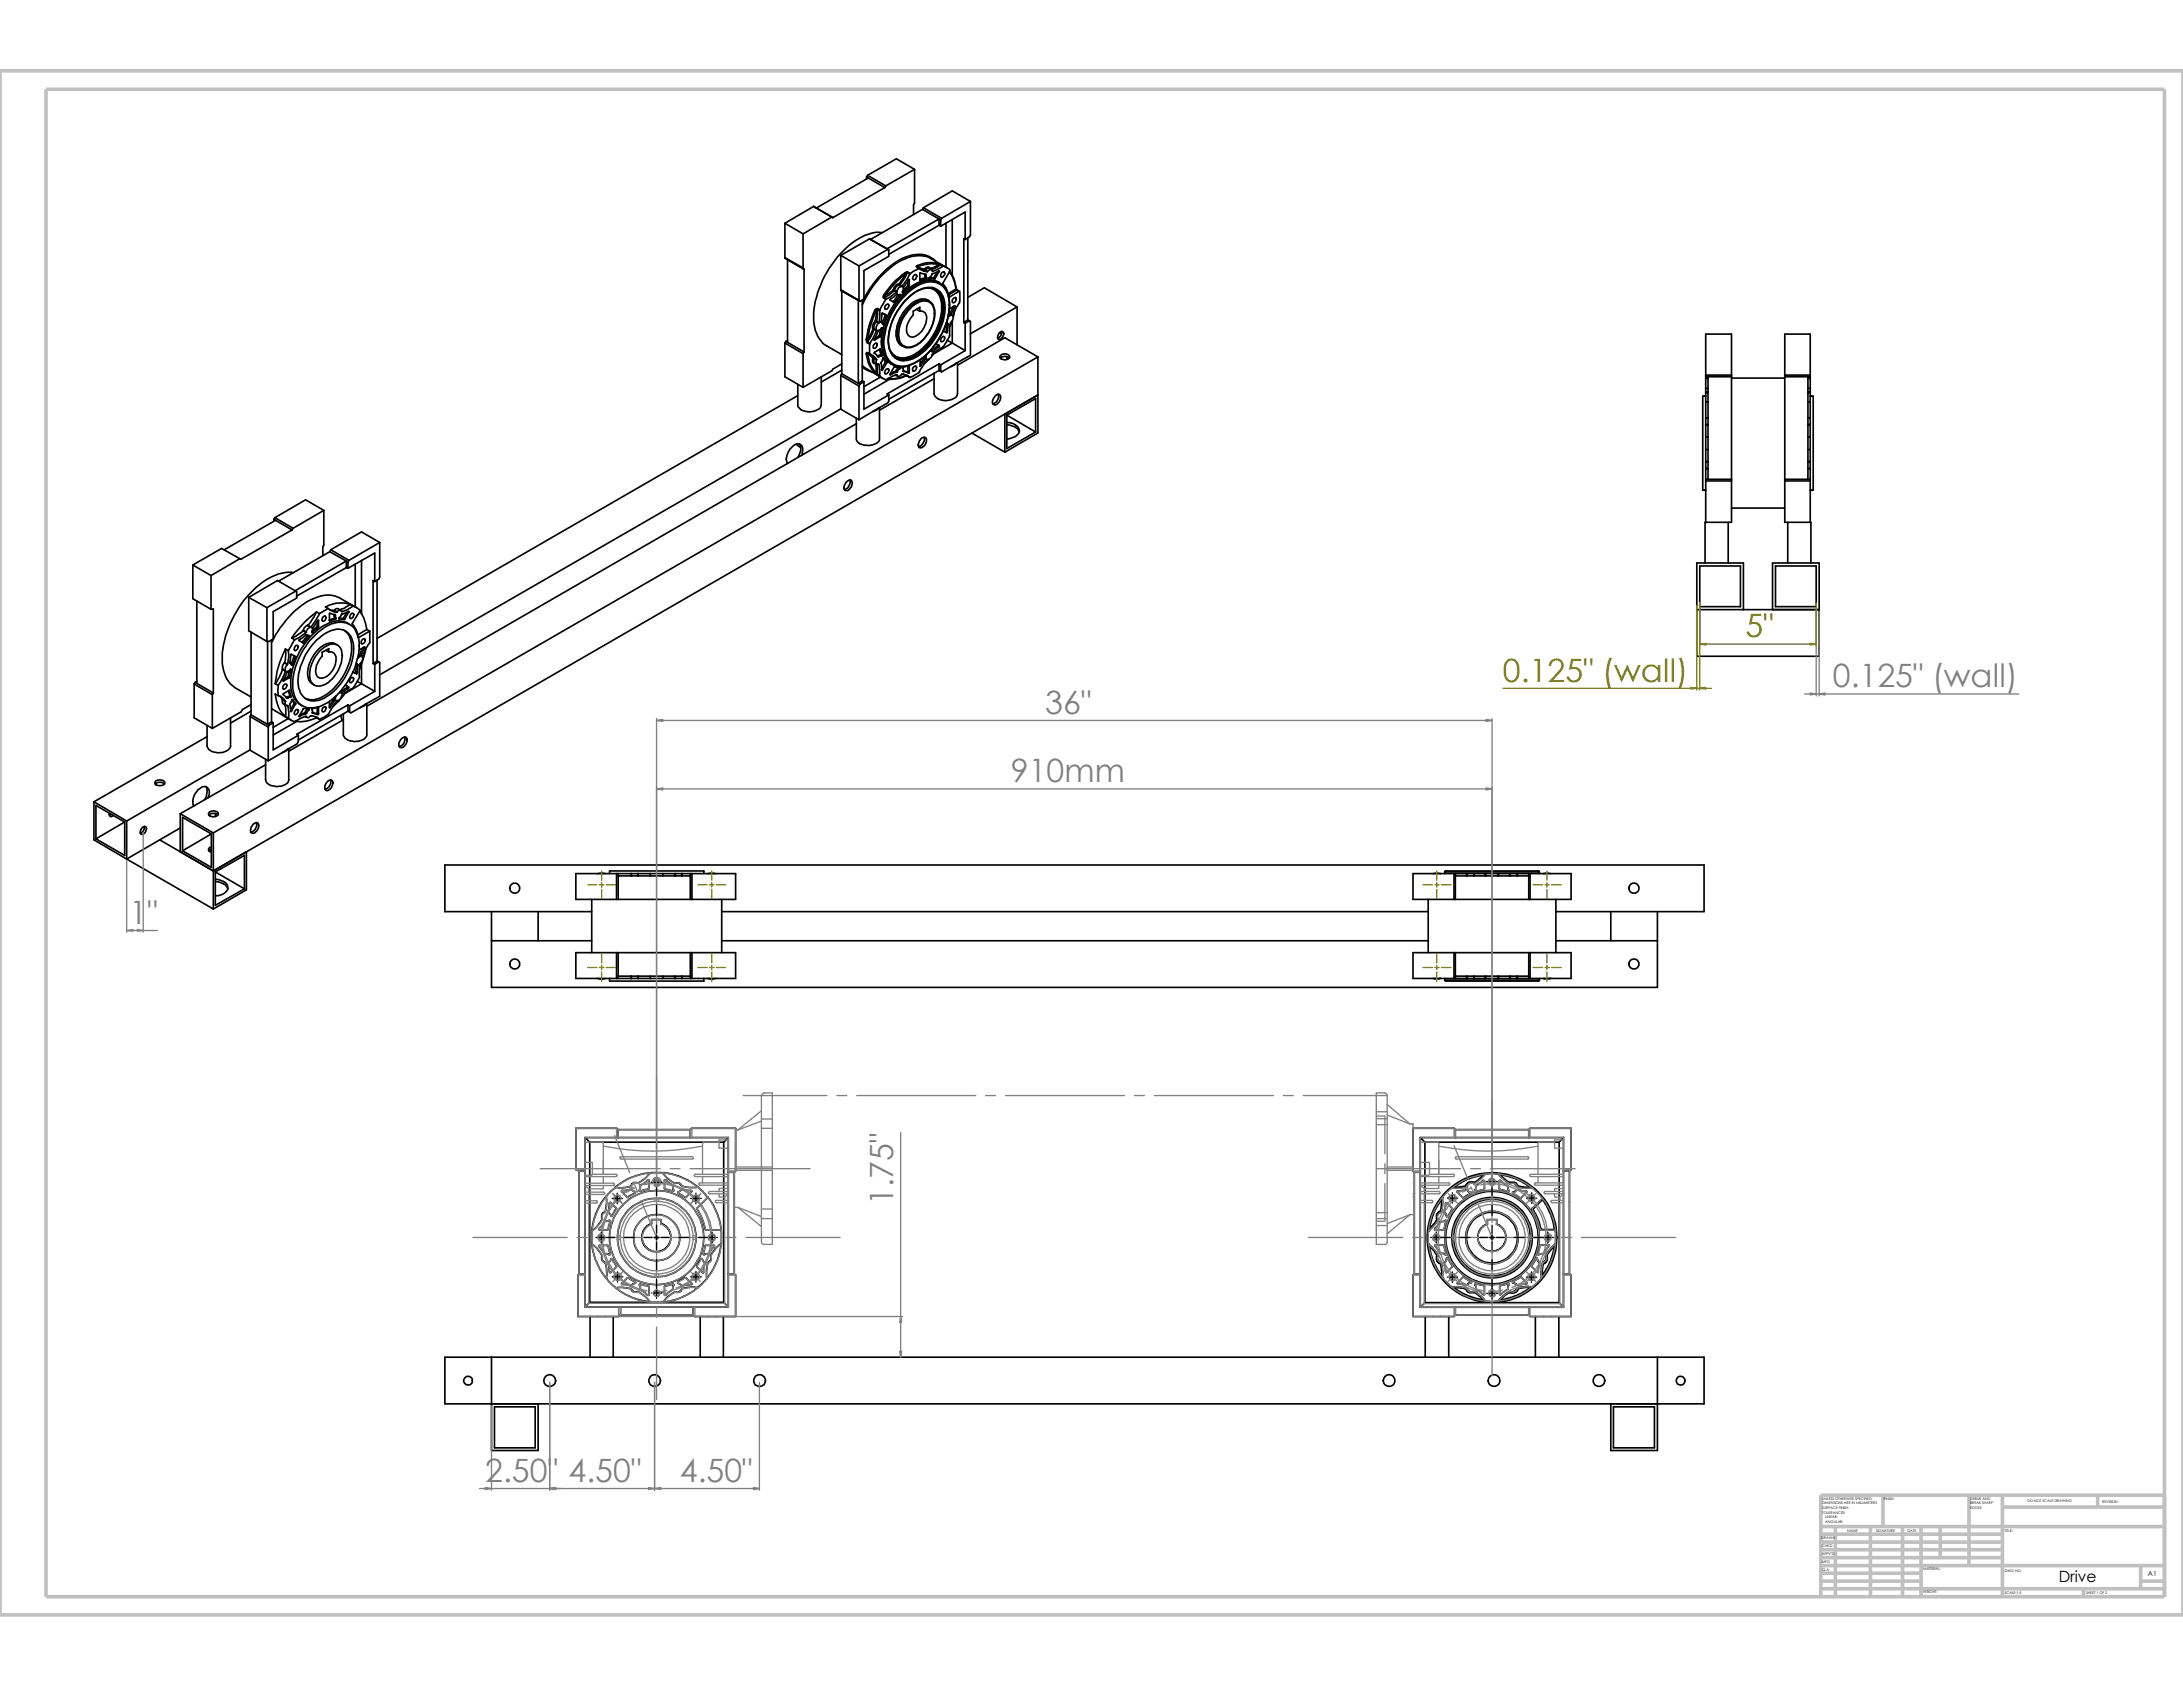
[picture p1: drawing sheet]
<svg xmlns="http://www.w3.org/2000/svg" width="279mm" height="216mm" viewBox="0 0 279 216" stroke-linecap="round" stroke-linejoin="round" font-family="sans-serif">
<defs><g id="words">
<g font-size="4.1" fill="#808000">
<text x="223.4" y="81.6">5&quot;</text>
<text x="192.4" y="87.2">0.125&quot; (wall)</text>
</g>
<g font-size="4.1" fill="#808080">
<text x="234.6" y="88">0.125&quot; (wall)</text>
<text x="133.8" y="91.4">36&quot;</text>
<text x="129.4" y="100.1">910mm</text>
<text x="16.6" y="118.2">1&quot;</text>
<text x="114.3" y="154.3" transform="rotate(-90 114.3 154.3)">1.75&quot;</text>
<text x="62.1" y="189.7">2.50&quot;</text>
<text x="72.8" y="189.7">4.50&quot;</text>
<text x="87" y="189.7">4.50&quot;</text>
</g>
<text font-size="2" x="263.5" y="202.4">Drive</text>
<text font-size=".9" x="274.9" y="201.7">A1</text>
<g font-size=".5">
<text x="233.2" y="191.9">UNLESS OTHERWISE SPECIFIED:</text>
<text x="241.1" y="191.9">FINISH:</text>
<text x="252.2" y="191.9">DEBUR AND</text>
<text x="233.1" y="197">DRAWN</text>
<text x="233.2" y="198">CHK'D</text>
<text x="233.2" y="192.5">DIMENSIONS ARE IN MILLIMETERS</text>
<text x="233.2" y="193.1">SURFACE FINISH:</text>
<text x="233.2" y="193.7">TOLERANCES:</text>
<text x="233.6" y="194.9">ANGULAR:</text>
<text x="233.6" y="194.3">LINEAR:</text>
<text x="236.4" y="196">NAME</text>
<text x="240.1" y="196">SIGNATURE</text>
<text x="244.1" y="196">DATE</text>
<text x="252.2" y="193.1">EDGES</text>
<text x="252.2" y="192.5">BREAK SHARP</text>
<text x="256.5" y="196.1">TITLE:</text>
<text x="259.5" y="192.3">DO NOT SCALE DRAWING</text>
<text x="269.1" y="192.3">REVISION</text>
<text x="233.2" y="199">APPV'D</text>
<text x="233.2" y="200">MFG</text>
<text x="233.2" y="201">Q.A</text>
<text x="246.1" y="203.9">WEIGHT:</text>
<text x="246.1" y="200.9">MATERIAL:</text>
<text x="256.6" y="204">SCALE:1:5</text>
<text x="256.6" y="201.1">DWG NO.</text>
<text x="267" y="204">SHEET 1 OF 2</text>
</g>
</g></defs>
<g fill="none" stroke="#c0c0c0" stroke-width=".47">
<path d="M0 9.1h279.4v197.6h-279.4zM5.9 11.4h271.1v192.9h-271.1zM233 196.3h23.3M233 197.4h23.3M233 198.3h23.3M233 199.3h23.3M233 195.4h44M234.9 195.4v8.9M239.4 195.4v8.9M241 191.3v4.1M243.5 195.4v8.9M245.9 195.4v8.9"/>
<path d="M248.3 195.4v3.9M252 191.3v9.1M256.3 192.9h20.7M256.3 191.3v13M268.5 191.3v1.6M277 191.3h-44v13M233 202.4h12.9M233 200.4h44M233 201.3h12.9M233 203.3h44M266.7 203.3v1M274 202.4h3"/>
<path d="M274 200.4v2.9"/>
</g>
<g fill="none" stroke="#000" stroke-width=".21">
<path d="M100.5 33l.3 .2M100.5 28.6l2.3 1.3M100.5 33l2.3 1.3M100.5 28.6v4.4M100.5 33l2.3 1.4M100.8 33.2l2.1 1.3M100.8 33.2v10.6M102.8 29.9v4.5M102.8 34.4l.1 .1M102.9 34.5v10.5M104.1 26.4l2.4 1.4M104.1 26.4l-3.6 2.2"/>
<path d="M104.1 26.4l.4 .2M104.5 26.6l2.1 1.3M106.5 27.8l-3.7 2.1M106.5 27.8l.1 .1M107.6 32.7l2.3 1.3M107.6 37.1l2.3 1.3M107.6 32.7v4.5M107.6 37.2l2.3 1.3M107.6 37.2h.1M107.7 37.2l2.2 1.2M107.7 37.2v10.6M109.9 38.4l.2 .2"/>
<path d="M109.9 38.4v10.7M109.9 34v4.5M109.9 38.5l.2 .1M110.4 38.4v10.3M110.5 38.3l-.1 .3M110.9 22.6l.2 .2M110.9 22.6v.3M111 22.4l2.4 1.4M111 22.4l-.1 .2M111.1 22.8l2.1 1.2M111.1 22.8l-6.6 3.8M111.3 30.6l2.3 1.3"/>
<path d="M111.3 30.6l-3.7 2.1M111.3 30.6h.1M111.4 30.6l2.1 1.2M112 39.7a12.6 12.6 0 0 0-1.1 3.7M112 39.7l.1 .1M112.1 39.8l-.1 1.3M112.1 39.8a11.9 11.9 0 0 0-1.1 3.7M112.3 39.5h-.2l-.1 .2M112.3 39.6l-.2 .2M112.3 39.5l.3 .2M112.3 39.6l.3 .2M112.3 39.6l-.1 1.5"/>
<path d="M112.3 39.5v.1M112.6 39.8v.7l-.1 .8M112.6 39.7v.1M112.9 29.8a5.9 5.9 0 0 0-4.6 1.9 12.6 12.6 0 0 0-4.2 9.3 3.8 3.8 0 0 0 1.7 3.3l1.9 1.1M113.1 37.8l-.1 .2 .1 .1M113.1 38.1l.3 .2M113.1 37.8h.1M113.2 38.1l.3 .1M113.2 38.1h-.1M113.2 37.8v.3M113.2 24l-6.6 3.9M113.4 39.1l.2-.2a.4 .4 0 0 1 .1 .5 .4 .4 0 0 1-.4 .2l-.1-.3z"/>
<path d="M113.4 23.8l-.2 .2M113.4 38.3l-.8 1.4M113.5 38.2l-.1 .1M113.5 31.8l.2 .2M113.6 31.9l-3.7 2.1M113.6 31.9l.1 .1M113.7 32v.8l-3.1 1.8v3.7l-.5 .3M114.3 37.1l-.2 .2-.9 .5M114.3 37.1l.2 .1M114.3 37.1h.2M114.3 38.6l.2 .1M114.3 38.6h.1"/>
<path d="M114.5 37.2l.3 .2M114.5 37.2l-.7 .5-.6 .4M114.5 37.1v.1M114.5 37.1l.3 .2M114.8 37.4l-1 .7-.3 .1M114.8 37.3v.1M114.8 37.6l.1 .1M115 37.8l-.7 .8M115.1 36.3a.91 .91 0 0 0-.8 .8M115.1 36.3l.1 .1M115.1 36.3v.2M115.1 36.5a.65 .65 0 0 0-.6 .6"/>
<path d="M115.1 36.5l.3 .2M115.1 37.7l.1 .1M115.2 37.8v-.1l-.2 .1-.2-.2-.9 .7v.1l.5 .3h.1M115.2 37.8l-.7 .9M115.2 36.4l-.1 .1M115.2 36.4l.2 .2M115.4 36.7a.65 .65 0 0 0-.6 .6M115.4 36.6v.1M115.5 37.4h.1M115.8 34.9a10.1 10.1 0 0 0-2.7 2.9M115.9 38.4a4.3 4.3 0 0 1 3.4-1.6 2.29 2.29 0 0 1 1.6 2.6 7.8 7.8 0 0 1-4.1 6.5 2.09 2.09 0 0 1-2.4-.3 3.8 3.8 0 0 1-.5-3.6 8.2 8.2 0 0 1 2-3.6zM115.9 37.8a4.2 4.2 0 0 1 3.9-1.6 2.72 2.72 0 0 1 1.7 2.9 9.3 9.3 0 0 1-4.3 7.3 2.75 2.75 0 0 1-3.3-.1 4.3 4.3 0 0 1-.6-3.9 9 9 0 0 1 2.6-4.6z"/>
<path d="M115.9 35.1a11.5 11.5 0 0 0-2.7 2.7M115.9 35.1l-.8 1.2M116.2 34.9l-1 1.5M116.2 34.9l-.3 .2M116.2 36.6l-.6 .5M116.2 34.9l.3 .2M116.2 36.6l.1 .1M116.2 36.5v.1M116.2 34.8v.1M116.2 34.8h-.2l-.2 .1 .1 .2M116.2 34.8l.3 .2M116.2 35.9v.6"/>
<path d="M116.2 36.5l.2 .2M116.3 35.8h.1M116.3 36.7l-.7 .7M116.4 35.8v.9M116.4 35.8h-.1l-.7 .9v.4l-.1 .2 .1 .1M116.4 36.7h-.1M116.5 35.1l-.5 .8-.6 .7M116.5 35v.1M116.7 39.2a2.09 2.09 0 0 1 2.2-.5 1.89 1.89 0 0 1 .6 2.1 4.8 4.8 0 0 1-2.8 3.6 1.29 1.29 0 0 1-1.7-1.5 5 5 0 0 1 1.7-3.7zM116.9 39.8l.8-.5v.5a.78 .78 0 0 1 .9 1.1 2.39 2.39 0 0 1-1.9 2.2 .97 .97 0 0 1-.7-1.1l.4-1.1 .5-.6zM116.9 35.3l.3-.2a.39 .39 0 0 1 .1 .5 .39 .39 0 0 1-.4 .2l-.1-.2zM117.1 21.7l-3.7 2.1"/>
<path d="M117.1 21.7v4.3l-.2 .2v1.2M117.1 21.7l-2.4-1.4-3.7 2.1M117.3 39.6l.4 .2M117.3 34.2l.3 .2M117.3 34.2h.1M117.4 34l-.1 .1v.1M117.4 34.2l.3 .2M117.4 34l.1 .1M117.5 34.1l-.1 .1M117.5 34.1l.8 .4M117.6 34.4h.1M117.6 34.4l-1.1 .6"/>
<path d="M117.7 34.4l.5 .3 .5 .1M117.7 35.9h.1M117.8 34.5l.6 .1M118.1 26.8l2.1 1.2M118.1 26.8l-6.7 3.8M118.2 26.6l2.3 1.3M118.2 26.6l-.1 .2M118.3 34.5l.1 .1M118.4 34.6h.1M118.4 34.6l.3 .2M118.4 35.1v.3M118.4 35.6l-.7 .1"/>
<path d="M118.4 35.1l.1 .1M118.4 35.6l.2 .1M118.4 35.4v.2M118.4 35.4l.2 .2M118.5 35.2l.1 .4M118.5 35.2v-.1l-.7-.2-.1 1M118.6 35.7l-.8 .2M118.6 35.6v.1M118.7 34.8h.1M118.7 36.8a1.88 1.88 0 0 1 1.8 1.8 7.3 7.3 0 0 1-4.1 7 1.92 1.92 0 0 1-2.4-.7M118.9 35.6h.6M118.9 38.5a1.84 1.84 0 0 0-2.4 .4 5.2 5.2 0 0 0-1.8 4.1l.2 .8 .3 .3 .4 .2"/>
<path d="M118.9 35.6h.1M119 35.6l.6 .1M119 34.3h-.3l-.3 .3M119 34.3l.3 .2M119 34.3v.1M119 34.4h.1M119 34.4a.38 .38 0 0 0-.3-.2 .38 .38 0 0 0-.4 .3M119.1 36.9a2.09 2.09 0 0 1 1.7 2.1 7.6 7.6 0 0 1-4.1 6.8 1.96 1.96 0 0 1-2.5-.5M119.2 36.9a4 4 0 0 0-3.3 1.5 7.5 7.5 0 0 0-2.2 5.8l.2 .6 .4 .6M119.3 38.9a3.1 3.1 0 0 1-.1 3.1 4.3 4.3 0 0 1-2.7 2.5h-.4M119.3 38.9a1.35 1.35 0 0 0-1.8-.4 5.3 5.3 0 0 0-2.6 4.6 1.4 1.4 0 0 0 1.1 1.4M119.3 34.7a.35 .35 0 0 0-.3-.2 .35 .35 0 0 0-.3 .3"/>
<path d="M119.3 34.7h.1M119.5 35.6l.1 .1M119.5 35.6h.1M119.5 35.6h.2M119.7 35.6l-.1 .1M119.7 37a2.39 2.39 0 0 1 1 2.3 7.6 7.6 0 0 1-4.1 6.5l-.9 .2-.6-.1-.4-.1M119.8 33.4a3.1 3.1 0 0 0-3.5-.6 9.8 9.8 0 0 0-4.7 3.8l-1 1.6M120 34.8l-.5 .8M120.1 33.7v.2M120.1 33.7a3.9 3.9 0 0 0-2.7 .3M120.1 33.7l.3 .2M120.1 34.7l.1 .1"/>
<path d="M120.1 33.9h.3M120.1 33.9a4.5 4.5 0 0 0-2.6 .2M120.1 33.9l-1.1 .5M120.2 34.8v-.1l-.5 .2a.44 .44 0 0 0-.5 .4l-.3 .3h.1M120.2 28l-6.7 3.8M120.2 28v.8M120.2 28.8l-6.5 3.8M120.2 34.8l-.5 .8M120.2 28l.2 .2M120.2 28.8l.2 .2M120.3 36.2a2.77 2.77 0 0 0-2.9 0 9.2 9.2 0 0 0-4.6 8 2.76 2.76 0 0 0 1.4 2.5M120.4 33.9l-1.2 .6"/>
<path d="M120.4 28.2v.8M120.4 29l3.1-1.9v3.5M120.4 33.9l.3 .2M120.4 33.9h.1M120.4 33.9l.3 .1M120.5 27.9l-.1 .3M120.5 34.9l.3-.1a.36 .36 0 0 1 0 .5 .36 .36 0 0 1-.4 .1zM120.7 34.1l-1.3 .6M120.7 34l.4 .2a.57 .57 0 0 1 .5 .5l-.9 1.6a3.5 3.5 0 0 1 .8 1.7h.1M120.7 34v.1M120.9 36.9a5.1 5.1 0 0 1 .3 4.4 10 10 0 0 1-3.8 5 3.6 3.6 0 0 1-2.3 .6M120.9 36.8a2.46 2.46 0 0 0-3.3-.5 9.1 9.1 0 0 0-4.6 8 2.57 2.57 0 0 0 1.9 2.6h.2"/>
<path d="M121.1 28.6v5.6M121.2 34.2l-2-1.1a3.8 3.8 0 0 0-3.7 .2 11.7 11.7 0 0 0-5.1 5.7M121.4 37.8l.2 .2M121.5 34.8l.5 .8 .2 .6 .1 .8M121.5 34.7l.5 .9 .4 1.3M121.9 28.1v7.2M122 38.2l.3-.1a.4 .4 0 0 1 0 .4 .4 .4 0 0 1-.4 .2v-.3zM122 39.2l-.4 1M122.1 39.9l-.1 .6M122.1 39.2h.1M122.2 39.8l-.2 .8M122.2 39.2l-.4 1.1"/>
<path d="M122.2 39.2h.1l-.8 .3M122.3 37l.1 .1M122.3 37l-1 .6M122.4 36.9l-.1 .1M122.4 36.9l.1 .2M122.4 37.1h.1M122.4 37.1l-1 .7M122.4 37.1l.3 .2M122.5 37.1l.3 .2M122.7 37.3h.1a2.37 2.37 0 0 1-.5 2.2l-.2 .4a.65 .65 0 0 0-.1 .8v.2a2.96 2.96 0 0 0-.5 2.1l-.3 .5a1.82 1.82 0 0 1-.7 1l-.5 .3a1.5 1.5 0 0 0-.8 .9l-.2 .2a1.01 1.01 0 0 0-.7 .7l-.1 .2a2.53 2.53 0 0 1-1.7 1.5M122.7 37.3l-1.1 .7M123.5 30.6l-.1-.1v10.8"/>
<path d="M123.9 30.4v10.5M123.9 38.1l2.1-1.3 4.2 2.5M124.2 25.8l-3.7 2.1M124.2 25.8v4.3l-.1 .2-.6 .3M124.2 25.8l-2.3-1.4-3.7 2.2M130.2 39.3v4.9M130.2 39.3l-6 3.4M100.5 43.9v4.3l2.3 1.4M100.5 43.9l2.3 1.4M100.6 43.7l-.1 .2M100.6 43.7l.2 .1M100.8 43.8l2.1 1.2"/>
<path d="M100.8 43.6l-.2 .1M101.9 56.9l.6 .4M102.1 50.6l-53.8 31.1M102.3 56.8a1.58 1.58 0 0 1-.1 1.7M102.6 58.3a1.08 1.08 0 0 0-.3-1.5 1.54 1.54 0 0 0-1.4 1.1 1.32 1.32 0 0 0-.1 1.4M102.8 45.3v4.3M102.9 45l-.1 .3M105.1 48.2v3.6a1.27 1.27 0 0 1-1.4 .9 1.56 1.56 0 0 1-1.6-.8v-2.7M107.6 48v4.4l2.3 1.3M107.6 48l2.3 1.4M107.6 52.3l-59 34.1M107.7 46.6l-1.1 .6-.1 .3-3.7 2.1"/>
<path d="M107.7 47.8l2.2 1.3M107.7 47.8l-.1 .2M107.7 47.4l-2.6 1.5M109.6 54.2l-62.7 36.2M109.9 49.1h.2M109.9 49.4v4.3M110.1 49.1l-.2 .3M110.4 47l.6 .4 .6 .2M110.4 46.8l.3 .3 2.3 1.3M110.4 48.7l-.5 .4M110.4 48.7l.2 .2M110.6 48.9l-.5 .2"/>
<path d="M110.6 48.9v3.5l3.1-1.9M110.9 45.3a3.9 3.9 0 0 0 1.1 2.5M110.9 43.4l.1 .5M110.9 43.4l.1 .1M110.9 45.3h.1M111 45.1l-.1 .1v.1M111 45.1l.3 .2M111 43.9l.3 .1M111 45.1v.1M111 45.3l.4 .2 .3 .3M111 43.5v.3M111 45.2v.1"/>
<path d="M111 45.2l.3 .1M111 43.8l.3 .1M111 43.8v.1M111 45.3a3.9 3.9 0 0 0 1.1 2.4M111.3 44v1.3M111.3 45.3h.1M111.3 43.9v.1M111.3 45.3l.4 .2 .5 .5M111.5 45.4l.4 .4M111.7 45.8a.42 .42 0 0 0 0 .5 .42 .42 0 0 0 .4 .2M111.7 42.1h.2M111.7 45.8h.2"/>
<path d="M111.7 45.8l.2 .1M111.7 52.7l-1.8 1M111.7 42.1l-.7 1.4M111.9 44.1l.2-.2a.35 .35 0 0 1 .2 .4 .35 .35 0 0 1-.3 .3l-.2-.1zM111.9 45.9v.5l.4 .2M111.9 42.1l-.5 1.1-.4 .6M111.9 42.1h.1M111.9 45.8v.1M111.9 43.5h.1M111.9 42.1l.3 .2M111.9 42.1l.3 .1M111.9 45.8l.3 .2"/>
<path d="M111.9 45.9l.3 .2M112 47.8l.3 .2M112 41.1h.2M112 41.1l.1 .1M112 41.1a1.01 1.01 0 0 0-.3 1M112.1 46.5h.1M112.1 46.5v1.2M112.1 47.7l.2 .2M112.1 41.2l.3 .2M112.1 41.2a.97 .97 0 0 0-.2 .9M112.1 47.7l-.1 .1M112.2 41.1l.3 .2"/>
<path d="M112.2 42.2v.1M112.2 46.1a.32 .32 0 0 0-.1 .3 .32 .32 0 0 0 .3 .2M112.2 46v.1M112.2 42.3l-.5 1-.4 .6M112.2 41.1l-.1 .1M112.2 46.6l.1 1.3M112.3 48l.3 .1M112.3 47.9l.3 .2M112.3 47.9v.1M112.4 45.6v.1M112.4 52.2l-.2 .3-.5 .2M112.4 46.6l.1 .1"/>
<path d="M112.4 52.2l-.7 .5M112.4 41.4a.75 .75 0 0 0-.2 .8M112.5 43l-.5 .3M112.5 43l.1 .1M112.5 46.7l.1 .6v.8M112.5 41.3l-.1 .1M112.6 42.9l-.1 .1M112.6 52.2v3.9a.93 .93 0 0 1-.9 .8 1.86 1.86 0 0 1-2.1-.5v-2.9M112.6 42.9l.1 .1M112.6 48.1h.1M112.6 44.7l.1 .6M112.6 45.5l-.3 .1"/>
<path d="M112.6 43.1l-.7 .4M112.6 45.5l.2 .1M112.7 42.2l-.1 .7M112.7 48.3l-2.1 1.2M112.7 44.7h.1M112.7 41.2l.2 .1M112.7 45.3l.2 .2M112.7 44.7l.2 .8M112.7 44.7l-.8 .4 .5 .6M112.7 41.2h.1M112.7 43l-.1 .1M112.7 45.3v.2h-.1"/>
<path d="M112.8 41.2h.1M112.8 41.2l.1 .1 .1 .2 .1-.1M112.8 45.6l-.4 .1M112.9 47.3h.1M112.9 42h.1M112.9 45.5l-.1 .1M112.9 42h-.1a1.62 1.62 0 0 0-.7 1.2l-.2 .2v.1M112.9 42l-.2 1M112.9 41.4h.2M112.9 40.1l.6 .3M112.9 40.1l.4 .2M112.9 40.1l-.2 1.1"/>
<path d="M113 45.8l.3 .5M113.1 45.8h.1M113.1 45.8h-.1l-.3 .6 .2 1v-.1M113.1 45.8l.4 .6M113.3 40.3h.1M113.3 40.3l.2 .1M113.3 40.3l-.4 1M113.3 46.3v.1M113.3 46.4l-.4 .7M113.3 46.3l.2 .1M113.3 46.4h.2M113.4 47.3l.2-.1a.37 .37 0 0 1 .1 .4 .37 .37 0 0 1-.4 .2l-.1-.1z"/>
<path d="M113.5 40.4h.1M113.5 46.4l-.6 .9M113.5 46.4h.1M113.5 40.4l-.4 1M113.7 50.5v.9l-.1 .2-1.2 .6M113.9 48.5l-3.3 2M113.9 48h.1M114.5 48h.2M114.6 47.5l-.6 .3M114.6 47.5l.2 .1M114.6 48l.3 .1M114.7 47.5h-.1"/>
<path d="M114.7 47.5l.2 .1M114.8 48h.1M114.8 48l-1 .4a.72 .72 0 0 1-1-.1l-.2-.2M114.8 47.6l-.8 .4M114.8 48a.3 .3 0 0 0 .3 .2 .3 .3 0 0 0 .3-.3h.2l.5 .1 .4 .3M114.9 47.6h-.1M115 47h.1M115 47l.2 .2M115 47l-.3 .5M115.2 47.2v-.2l-.7-.1-.6 1 .1 .1M115.2 47.2l-.3 .2v.2M115.6 47.9l.3 .2"/>
<path d="M115.6 47.5l.7 .3M115.6 47.5h.1M115.6 47.5l.5 .1M115.9 48.1a4.7 4.7 0 0 1-2.3 .4M115.9 48.1h.3M115.9 48.1h.1M115.9 48.1l-1.4 .4-.8-.1M116 46.9a.37 .37 0 0 0-.5 .2l.1 .1v.3M116 48l.2 .1M116.1 47.6l.2 .2M116.2 48.1h.1M116.2 48.1l.3 .2"/>
<path d="M116.2 47.5l-.1 .1M116.2 46.8v.7M116.2 47.5l.2 .1M116.3 46.8h.1M116.4 47.6l-.1 .2M116.4 46.8h.1M116.4 46.8v.8M116.9 47l.3-.2a.4 .4 0 0 1 0 .5 .4 .4 0 0 1-.4 .2v-.3zM117.8 46.1v.8M117.8 46.8v.1M117.9 56.2a.39 .39 0 0 1 .5-.2 .39 .39 0 0 1 .2 .5 .86 .86 0 0 1-1 .8 .95 .95 0 0 1 .3-1.1zM118.3 56a.99 .99 0 0 1-.7 1.1"/>
<path d="M118.3 45.8l.2 .1M118.3 45.8l-.5 .8M118.4 45.6v.1M118.4 45.7l.1 .1M118.4 45.7l-.1 .1M118.5 45.9l-.7 1M118.5 45.8v.1M118.6 45.3l-.1 .5M118.8 46l-.4 .4M118.9 46l-.6 .5M119 44.9l.3 .1M119.1 44.9l.2 .1"/>
<path d="M119.2 44.9h.1M119.2 44.9l.1 .1M119.5 48.5l-6.9 4M119.6 45.1l-.3 .3M119.6 45.1l-.3 .4M120 44.3l.2 .1M120 44.3l-.8 .6M120.1 44.2l-.3-.2 .4 .2M120.1 44.2h.1M120.1 44.2l-.1 .1M120.2 44.4l-.9 .6M120.2 46.6l-6.7 3.8 .2 .1"/>
<path d="M120.2 46.6v.8M120.2 46.6l.2 .1M120.2 47.4l-6.5 3.7M120.2 47.4l.2 .1M120.2 47.4l.3 .2M120.2 44.2v.2M120.4 46.7v.8M120.4 47.5l.1 .1M120.5 43.2l.2-.1a.35 .35 0 0 1 .2 .3 .35 .35 0 0 1-.3 .3l-.2-.1zM120.7 42.3l.5 .3v-.1M121.1 42.4l-.1 .1M121.1 42.4l.1 .1"/>
<path d="M121.1 41.3l.2 .1M121.2 41.2l.2 .3M121.2 41.4h.1M121.2 41.4l.2 .1M121.2 41.4l-.1 1M121.2 43.6l.7 .3M121.4 41.5l-.2 1M121.5 40.3h-.1M121.5 40.3h.2M121.6 40.2l.2 .1M121.6 40.2l-.1 .1M121.7 40.3l-.4 .3"/>
<path d="M121.7 46.9l-1.2 .7M121.8 41.2l-.2 .5M121.8 40.3h-.1M121.8 41.1l-.2 .6M121.9 43.9l1.6 1M121.9 41v2.9M121.9 43.9l-2.5 1.4M122.4 46.5l-.7 .4M122.4 46.5l-.2 .2-.5 .2M122.6 46.4v4a1.27 1.27 0 0 1-1.4 .9 1.39 1.39 0 0 1-1.7-.9v-2.6M123.4 41.3l.1 .1M123.5 41.4v3.5"/>
<path d="M123.5 44.9l-3.1 1.8M123.9 40.9l-.5 .4M123.9 40.9l.2 .2M124.1 41.1h.1v4.4l-1.8 1M124.1 41.1l-.6 .3M124.4 55.4l4.2 2.5M127.5 50.6a.36 .36 0 0 1 .5-.1 .36 .36 0 0 1 .1 .5 .97 .97 0 0 1-.8 .8h-.1a.85 .85 0 0 1 .3-1.2zM127.8 50.5a1.03 1.03 0 0 1-.7 1.2M127.8 42.7l.1-.1a.28 .28 0 0 1 .5-.1 .63 .63 0 0 1-.6 .9l-.1-.3zM128 42.5l.2 .2M128 45.8a.94 .94 0 0 1 1.2 0M128.1 45.5a.72 .72 0 0 1 1.1 .2 .72 .72 0 0 1-1.2 0z"/>
<path d="M128.2 42.4a.74 .74 0 0 1-.5 .9M128.6 57.9v-4.9l4.2-2.5-105.5 61M128.9 54.1a1.48 1.48 0 0 1 1.6 1.1l-.1 .2a1.81 1.81 0 0 1-1.5 .8M128.9 54.4a1.56 1.56 0 0 1 1.5 .9M128.9 53.1l3.6-2.1v4.3M128.9 45.6v.4M128.9 53.1v4.3l3.6-2.1M128.9 53.1l3.6 2.2M132.8 45.7v9.7l-4.2 2.5M132.8 45.7l-105.5 60.9M132.8 45.7l-4.2-2.5-6 3.5M218.1 50.7h-.1"/>
<path d="M218.1 50.7h.2M218.1 50.7h.1M218.3 55.9v1.6M218.3 50.3v1.1M218.3 54.4v1.5M218.3 57.5v1.6M218.3 53.5v.8M218.3 59.1v.8M218.3 59.1h.1M218.3 54.3v.1M218.3 53.5h.1M218.3 59.9v.1"/>
<path d="M218.3 51.4v2.1M218.3 50.1v.1M218.3 48.4v1.3M218.3 48.4h.1M218.3 60v1.3M218.3 50.7h-.4v12h.4M218.3 50.2v.1M218.3 49.7v.4M218.3 48.4h.3M218.3 49.7h.3M218.3 54.4h.3M218.3 59.1h.3"/>
<path d="M218.3 54.3h.3M218.3 53.5h.3M218.3 59.9h.3M218.3 60h.3M218.3 50.2h.3M218.3 50.1h.3M218.3 48h3.3M218.3 48.4v-5.6h3.3v24h-3.3M218.3 48.2h3.3M218.3 50.3h.3M218.3 51.4h.3M218.3 55.9h.3"/>
<path d="M218.3 57.5h.3M218.6 48.2v13.1M221.6 48.4h6.8M228.4 48h3.3M228.4 48.2h3.3M231.4 48.4h.3M231.4 49.7h.3M231.4 54.4h.3M231.4 59.1h.3M231.4 54.3h.3M231.4 53.5h.3M231.4 59.9h.3"/>
<path d="M231.4 60h.3M231.4 50.2h.3M231.4 50.1h.3M231.4 48.2v13.1M231.4 50.3h.3M231.4 51.4h.3M231.4 55.9h.3M231.4 57.5h.3M231.7 48.4h.1M231.7 60v1.3M231.7 50.7h.4v12h-.4M231.7 50.2v.1"/>
<path d="M231.7 49.7v.4M231.7 50.7h.2M231.7 48.4v-5.6h-3.3v24h3.3M231.7 50.3v1.1M231.7 55.9v1.6M231.7 54.4v1.5M231.7 57.5v1.6M231.7 53.5v.8M231.7 59.1v.8M231.7 59.1h.1M231.7 54.3v.1M231.7 53.5h.1"/>
<path d="M231.7 59.9v.1M231.7 51.4v2.1M231.7 50.1v.1M231.7 48.4v1.3M231.9 50.7h.1M24.7 72.3v4.3l2.3 1.4M24.7 72.3l2.3 1.4M25.2 76.9v10.6M27 78l.3-.1v10.8M27 73.7v4.3M30.7 71.5l-3.7 2.2M30.7 71.5l-2.3-1.3-3.7 2.1"/>
<path d="M31.8 76.5v4.2l2.4 1.4M31.8 76.5l2.4 1.3M34.2 77.8v4.3M35.1 66.5l.2 .1M35.1 66.5v.2M35.2 66.3l-.1 .2M35.2 66.3l2.3 1.3M35.3 66.6l-6.6 3.8M35.3 66.6l2.1 1.2M37.4 67.8l-6.6 3.8-.1-.1M37.5 73.3a6.5 6.5 0 0 0-5.1 2.3 12.8 12.8 0 0 0-4 9.4 3.9 3.9 0 0 0 1.7 3.1l2 1.1M37.5 67.6l-.1 .2"/>
<path d="M37.8 75.6l.2 .1v.8l-3 1.8v3.4l-.5 .4h-.3M37.8 75.6l-3.6 2.2M37.8 75.6l-2.3-1.3-3.7 2.2M40.5 78.3l.4 .2M40.5 78.3a12.9 12.9 0 0 0-3.2 3.4M40.5 78.3l-.3 .7-.8 1M40.6 79.5v.6M40.7 79.4h.1M40.8 79.4h-.1l-.7 .9-.1 .6M40.8 79.4v.8M40.9 78.5l-1.1 1.8M41.3 79l.3-.2a.43 .43 0 0 1-.3 .7l-.1-.2z"/>
<path d="M41.4 65.3v4.5l-.1 .2v1.1M41.4 65.3l-3.9 2.3M41.4 65.3l-2.3-1.3-3.9 2.3M42 77.9l-1.1 .6M42 77.9l.4 .2 .7 .3M42.2 78l.5 .1M42.2 79.4v.1M42.2 70.6l2.1 1.2M42.2 70.6l-6.6 3.8M42.3 70.4l2.4 1.3M42.3 70.4l-.1 .2M42.7 78.1l.4 .3"/>
<path d="M42.8 78.7h.1M42.8 79.2h.1M42.8 79.2l-.6 .1M42.8 78.7v.3M42.8 78.1l.3-.2h.2l.3 .2M42.8 78.1l.3 .2M42.8 78.1h-.1M42.8 79l.2 .1M42.8 79v.2M42.9 78.7l-.7-.2v.9M42.9 79.2l-.7 .3M42.9 78.7l.1 .4"/>
<path d="M43 79.1l-.1 .1M43.1 78.3v.1M43.4 79.2h.1M43.4 79.2l.6 .1M43.4 79.1l.5 .1M43.7 78.2l.1 .1M43.7 78.2a.35 .35 0 0 0-.6 .1M43.9 79.2l.1 .1M43.9 79.1v.1M43.9 79.1l.2 .1M44.1 79.2l-.1 .1M44.3 71.8l-6.5 3.8"/>
<path d="M44.3 71.8v.8M44.3 72.6l-6.3 3.7M44.3 71.8l.2 .1M44.3 72.6l.2 .1M44.4 78.4l-.5 .7M44.5 78.3l.1 .1M44.5 71.9v.8M44.5 72.7l3.5-1.9v3.6M44.6 78.4l-.5 .8M44.6 78.4v-.2l-.4 .2a1.04 1.04 0 0 0-.8 .6v.2M44.7 71.7l-.2 .2M44.7 79.9a2.61 2.61 0 0 0-2.9 0 8.9 8.9 0 0 0-4.5 8.3 2.65 2.65 0 0 0 1.4 2.1"/>
<path d="M44.8 77.3l.4 .3M44.8 77.3a4 4 0 0 0-3.1 .4l.3 .2M44.8 77.3a3 3 0 0 1-1.3 .7M45 78.5h.2a.39 .39 0 0 1 0 .4 .39 .39 0 0 1-.4 .2l-.1-.1zM45.2 77.6l-.7 .4-.7 .3M45.2 77.6l.5 .2 .4 .3-1 1.8a2.64 2.64 0 0 1 .7 1.7M45.5 72.2v5.5M45.6 77.8l-2-1.2a3.4 3.4 0 0 0-3.4 0 10.3 10.3 0 0 0-4.6 4.2l-.8 1.4M46 78.2l.5 .8 .4 1.6M46.3 71.7v6.9M48 74.4l-.2-.1v10.6M48.3 74.2v10.4"/>
<path d="M48.6 69.4l-3.9 2.3M48.6 69.4v4.5l-.1 .2-.5 .3M48.6 69.4l-2.3-1.3-4 2.3M108.4 61.6a.38 .38 0 0 1 .5-.2 .38 .38 0 0 1 .2 .6 .87 .87 0 0 1-.9 .8 .63 .63 0 0 1 0-1zM108.8 61.4a1.03 1.03 0 0 1-.7 1.3M217.2 78h15.6M217.6 72.4h5.2v5.2h-5.2zM218 62.7h.1M218.3 66.8h-.1v5.3M218.3 61.3v5.5M218.3 61.3h3.3M218.3 61.6h3.3"/>
<path d="M221.2 66.8v5.3M221.6 65h6.8M223.1 78v-5.9h-5.9v11.9h15.6v-11.9h-5.9v5.9M227.2 72.4h5.3v5.2h-5.3zM228.4 61.3h3.3M228.4 61.6h3.3M228.8 66.8v5.3M231.7 66.8h.1v5.3M231.7 61.3v5.5M231.9 62.7h.1M19.9 100a.95 .95 0 0 1 1.2 .1 .55 .55 0 0 1-.8 .4l-.4-.1-.1-.2zM24.8 87.5l2.4 1.4"/>
<path d="M24.8 87.5v4.4l2.4 1.3M25 87.3l-.2 .2M25 87.3l.2 .2M25.2 87.5l2.1 1.2M25.2 87.2l-.2 .1M26.5 94.3l-14.5 8.3M27.2 88.9v4.3M27.3 88.7l-.1 .2M29.5 91.9v3.6a1.39 1.39 0 0 1-1.5 .9 1.4 1.4 0 0 1-1.5-.9v-2.7M32 91.7l2.3 1.3M32 91.7v4.3l2.3 1.4M32 96l-15.8 9.1"/>
<path d="M32.1 91.5l2.1 1.2M32.1 80.9v10.6M32.1 90.2l-1.1 .6-.1 .3-3.7 2.1M32.1 91.5l-.1 .2M32.1 91l-2.6 1.5M34 97.9l-10.9 6.2M34.2 82.1v10.6M34.2 92.7l.3 .1M34.3 93v4.4M34.5 92.8l-.2 .2M34.8 90.7l2.5 1.5M34.8 92.4l-.6 .3"/>
<path d="M34.8 81.9v10.5M34.8 92.4l.2 .1M35 92.5v3.5l3.2-1.9M35 92.5l-.5 .3M35.2 87.5l.4 .2M35.6 89a1.63 1.63 0 0 1 .9 .7M35.6 87.7v1.3M35.6 89l-.4-.2a4.1 4.1 0 0 0 1.3 2.9M35.8 89.1l.4 .4M36.2 85.6v.1M36.2 89.5v.1M36.2 85.7l-.4 .9-.6 .9"/>
<path d="M36.2 89.6v.4l.4 .3M36.2 85.7l.3 .2M36.2 85.6l.3 .3M36.2 89.5l.3 .2M36.2 96.3l-1.9 1.1M36.2 89.6l.3 .2M36.2 87.1l.1 .1M36.3 87.7l.3-.2a.39 .39 0 0 1 .1 .5 .39 .39 0 0 1-.4 .2l-.1-.1zM36.4 84.8a.82 .82 0 0 0-.2 .8M36.4 84.8l.4 .2M36.4 84.8h.1M36.5 90.2l.1 .4-.1 1.1"/>
<path d="M36.5 83.1l.1 .8-.2 .9M36.5 89.8a.32 .32 0 0 0 0 .3 .32 .32 0 0 0 .3 .2M36.5 89.7v.1M36.5 85.9h.1M36.5 83.1a12.4 12.4 0 0 0-1.3 4.4M36.5 85.9l-.3 .9-.6 .9M36.5 83.1l.4 .2M36.5 91.7l.4 .2M36.7 89.3h.1M36.7 89.3l.1 .1M36.8 90.3h.1M36.8 85a.82 .82 0 0 0-.3 .9"/>
<path d="M36.8 85h.1M36.8 95.9l-.2 .2-.4 .2M36.8 86.6l-.5 .4M36.8 86.6l.2 .1M36.8 95.9l-.6 .4M36.8 90.3l.2 .8-.1 .8M36.9 86.6h-.1M36.9 83.3a3.7 3.7 0 0 1-.1 1.7M36.9 88.4l.2 .6M36.9 91.9l-1.9 1.2M36.9 86.6l.2 .1M37 95.8v4a1.02 1.02 0 0 1-1.1 .8 1.67 1.67 0 0 1-1.9-.7v-2.7"/>
<path d="M37 86.7l-.7 .5M37 89.2h.2M37 89.2h-.2l-.1 .1M37 88.3l.1 .1M37 85.8l-.1 .8M37.1 88.4l-.1-.1-.8 .5 .5 .6h.1M37.1 86.7h-.1M37.1 84.8l.1 .1M37.1 89l.2 .1M37.1 89l-.1 .2M37.1 88.4l.2 .7M37.1 84.9h.1"/>
<path d="M37.1 84.9h.2v.2l.2-.1M37.2 89.2l-.4 .2M37.2 85.7h.1M37.2 91h.1M37.3 85h.1M37.3 89.1l-.1 .1M37.3 85.7l-.1-.1-.3 .3a.29 .29 0 0 0-.3 .4l-.4 .8 .1 .1M37.3 85.7l-.2 1M37.3 85h.2M37.3 89.6l.4 .4M37.3 81.7l.4 .2M37.3 89.6v.1a1.05 1.05 0 0 0-.1 1.1v.3l.1-.1"/>
<path d="M37.4 89.5h.1M37.5 89.5l.3 .5M37.5 89.5l-.2 .1M37.6 90l-.4 .8M37.6 90l.2 .1M37.7 83.9v.1M37.7 84l.1 .1M37.7 90h.1M37.7 84l-.4 1M37.7 90h-.1M37.7 81.9l-.8 1.4M37.8 90.1l-.5 .9"/>
<path d="M37.8 90.9l.3-.1a.39 .39 0 0 1 .1 .4 .39 .39 0 0 1-.4 .3l-.2-.2zM37.8 84.1l-.6-.4-.1 1.2M37.8 90v.1M37.8 84.1l-.3 .9M37.8 82.6h.3a.39 .39 0 0 1 0 .4 .39 .39 0 0 1-.4 .2l-.1-.1zM38 92.3l-3 1.8M38.2 94.1v.8l-.2 .3-1.2 .7M38.3 91.7h.1M38.7 82.2l.2 .1M38.7 82.2h.1M38.8 80.7l-.9 .7-.6 .3M38.8 80.7l.4 .2"/>
<path d="M38.8 80.7h.1M38.9 91.3l.2 .1M38.9 91.3l-.5 .2M39.1 91.7l.2 .1M39.1 91.2l.1 .1M39.1 91.2l-.2 .1M39.1 91.4l-.7 .3M39.2 80.9l-.9 .7-.6 .3M39.2 81.2l.1 .1M39.2 91.7h.1M39.2 91.7l-.9 .3a.73 .73 0 0 1-1.2 .1l-.2-.2M39.2 80.9h.1"/>
<path d="M39.2 81.2v.1M39.2 91.7a.29 .29 0 0 0 .3 .2 .29 .29 0 0 0 .3-.3 1.43 1.43 0 0 1 1.1 .5M39.2 91.3l-.1 .1M39.2 81.3v-.1l-.9 .7v.1l.6 .3M39.2 81.3h.3v.1M39.4 90.8l-.3 .4M39.4 90.7v.1M39.4 81.4h.1M39.4 80.1l.4 .2M39.4 90.8h.1M39.4 80.1a.81 .81 0 0 0-.6 .6M39.4 81.4l-.7 .8"/>
<path d="M39.4 80l.4 .3M39.4 80v.1M39.5 90.8a.27 .27 0 0 0-.4-.1h-.3l-.5 .9 .1 .1M39.5 81.4l-.6 .9M39.5 90.8l-.3 .5M39.8 80.3a.81 .81 0 0 0-.6 .6M39.8 80.3h.1M39.9 80.9v.1l.1-.1M39.9 80.9h.1M40 91.2l.5 .2M40 91.3h.1M40 91.3l.7 .1"/>
<path d="M40.3 81.3a4.5 4.5 0 0 1 3.7-1.6 1.97 1.97 0 0 1 1.7 1.5 5.4 5.4 0 0 1-.1 3.6 9.5 9.5 0 0 1-3.9 5.2 2.74 2.74 0 0 1-3.6-.1 4.5 4.5 0 0 1-.4-4 9.7 9.7 0 0 1 2.6-4.6zM40.4 91.7l.1 .2M40.5 91.9l.4 .2M40.5 91.4h.2M40.5 91.9l-1.3 .4-.8 .1-.6-.1M40.5 81.9a4.7 4.7 0 0 1 2.8-1.4 1.96 1.96 0 0 1 1.9 1.8 7.4 7.4 0 0 1-4.3 7.3 1.98 1.98 0 0 1-2.7-1.5 7.1 7.1 0 0 1 2-5.8zM40.6 80.2l-.6 .5M40.6 80.2l.1 .1M40.6 91.3l-.1 .1M40.6 80.1v.1M40.6 90.5v.8M40.6 80.1l.2 .1"/>
<path d="M40.6 91.3l.2 .1M40.7 80.3l-.7 .6M40.7 90.5l-.8 .2 .1 .5v.1M40.7 90.5h.1M40.8 91.4h-.1M40.8 80.2l-.1 .1M40.8 90.5v.9M41 83.2a2.14 2.14 0 0 1 2.1-.7 1.53 1.53 0 0 1 .7 1.7 4.5 4.5 0 0 1-2.3 3.4 1.23 1.23 0 0 1-1.3 .1 1.23 1.23 0 0 1-.6-1.3 4.7 4.7 0 0 1 1.4-3.2zM41.2 83.5l.9-.5v.4a.9 .9 0 0 1 .9 1.4 2.32 2.32 0 0 1-1.9 2 .84 .84 0 0 1-.7-1.2l.1-.5 .7-1.1zM41.3 90.6l.3-.2a.43 .43 0 0 1-.3 .7l-.1-.2zM41.7 83.2l.4 .2M42.2 89.7v.9"/>
<path d="M42.2 90.5v.1M42.3 99.8a1.01 1.01 0 0 1-.7 1.2M42.7 89.5l.2 .1M42.7 89.5l-.5 .8M42.8 89.3v.1M42.8 89.4l.1 .1M42.8 89.4l-.1 .1M42.9 89.6l-.7 1M42.9 89.5v.1M43 89.1l-.1 .4M43.2 82.5a1.72 1.72 0 0 0-2.2 .3 4.4 4.4 0 0 0-1.5 4l.2 .4 .5 .5M43.4 88.6h.4"/>
<path d="M43.5 88.6h.1M43.6 88.6h.1M43.6 88.6h.2M43.7 91.5l-.1 .2 .2 .5M43.9 92.1l-6.9 4M44.1 80.7a3.1 3.1 0 0 1 .9 3 7.3 7.3 0 0 1-4.4 5.8 2.56 2.56 0 0 1-1.5-.1M44.4 88.5l-1.1 1.2-.8 .8M44.4 88l-.8 .6M44.4 88l.2 .1M44.4 87.8l.1 .1-.1 .1M44.4 87.8l-.2-.1 .4 .3M44.4 87.8l.2 .2"/>
<path d="M44.5 90.2v.8M44.5 90.2l.2 .1M44.5 90.2l-6.5 3.8 .2 .1M44.5 91l-6.3 3.7M44.5 91l.2 .1M44.6 88.1l-.8 .5M44.6 88v.1M44.7 90.3v.8M44.9 86.8l.1-.1a.3 .3 0 0 1 .3 .3 .3 .3 0 0 1-.3 .3v.1l-.3-.1zM45.5 86.1l-.3-.1 .4 .2M45.5 86.1l.1 .1M45.6 86l-.1 .1"/>
<path d="M45.6 86l.1 .1M45.6 84.9l.2 .2M45.6 85h.1M45.7 85l-.1 1M45.7 85h.1M45.7 85l.1 .1M45.7 87.2l.6 .3M45.7 86.1l-.1 .1M45.8 81.6h.1M45.8 85.1l-.1 1M45.9 83.9h-.1M45.9 83.9l.2 .1"/>
<path d="M46 83.8l.2 .1M46 83.8l-.1 .1M46.1 90.6l-1.2 .6-.2-.1M46.1 84l-.3 .3M46.2 83.9l-.1 .1M46.3 87.5l1.7 1M46.3 85v2.5M46.3 87.5l-2.1 1.2M46.4 81.9l.2-.2a.36 .36 0 0 1 .1 .5 .36 .36 0 0 1-.5 .1zM46.4 82.9l-.4 .9M46.6 82.8l.1 .1M46.7 82.9l-.5 1"/>
<path d="M46.7 82.9v-.1l-.8 .4M46.8 90.1l-.7 .5M46.8 90.1l-.2 .2-.5 .3M46.8 83.1l-.8 2.6M46.9 90v4a1.17 1.17 0 0 1-1.2 .9 1.42 1.42 0 0 1-1.8-.9v-2.6M46.9 80.6l.4 .2M46.9 80.6l-1.1 .6M47.3 80.8l-1.4 .8M47.3 80.8v.5a2.02 2.02 0 0 1-.5 1.8l-.4 .9a.82 .82 0 0 1-.3 1l-.1 1.1a1.95 1.95 0 0 1-.6 1.6 1.74 1.74 0 0 1-.9 .7 1.93 1.93 0 0 0-1 1.1l-.4 .2-.4 .6a2.9 2.9 0 0 1-1.2 1.5l-.6 .3M47.8 84.9l.2 .1M48 85v3.5M48 88.5l-3.3 1.8"/>
<path d="M48.3 84.6l-.5 .3M48.3 84.6l.2 .1M48.5 84.7l.1 .1v4.3l-1.8 1M48.5 84.7l-.5 .3M51.4 94.5a.4 .4 0 0 1 .5-.2 .4 .4 0 0 1 .2 .6 .96 .96 0 0 1-.8 .8 .63 .63 0 0 1 0-1zM51.8 94.3a1.01 1.01 0 0 1-.7 1.2M12 102.6l4.2 2.5M12 102.6v4.9l4.2 2.4M14 104.1a.28 .28 0 0 0 .1 .4 .28 .28 0 0 0 .4-.1M14.2 104.2l-.2 .2M16 105.2v4.3l-3.7-2.1M16 105.2l-3.7-2.1v4.3"/>
<path d="M16 105.2l-3.7 2.2M16.2 109.9h.1M16.2 109.9l11.1 6.4M16.2 105.1v4.8M18.2 105.9a.28 .28 0 0 1 .4-.1 .28 .28 0 0 1 .1 .4 .61 .61 0 0 1-.7 .6l-.1-.4zM18.5 105.8a.78 .78 0 0 1-.6 .8M19.9 100.3a.94 .94 0 0 1 1.1 0M20.4 107.5l6.9 4M23.1 104.1v4.9M23.1 104.1l4.2 2.5M23.1 106l-6.9 3.9M26.3 100.7a1.58 1.58 0 0 1-.1 1.7"/>
<path d="M26.6 102.1a1.02 1.02 0 0 0-.2-1.4 1.64 1.64 0 0 0-1.5 1 1.62 1.62 0 0 0-.1 1.5M26.7 104.3a.94 .94 0 0 1 1.2 0M26.8 104a.79 .79 0 0 1 1.1 .1 .72 .72 0 0 1-1.2 0zM27 109h.1M27.1 108.7l-.4 .2M27.1 106.7v4.3l-3.7-2.1M27.1 106.7l-3.7-2.1v4.3M27.1 106.7l-3.7 2.2M27.1 108.4a.34 .34 0 0 0-.4 .3 .34 .34 0 0 0 .4 .4M27.3 106.6v9.7M27.3 111.5l4.2-2.5v4.9l-4.2 2.4M27.6 112.5a1.58 1.58 0 0 1 1.6 1 1.38 1.38 0 0 1-1.6 1.1"/>
<path d="M27.6 112.8a1.69 1.69 0 0 1 1.6 .9M27.6 111.6l3.7 2.1M27.6 111.6v4.3l3.7-2.2M27.6 111.6l3.7-2.1v4.2M27.6 104.1v.4M32.4 105.5l.1-.1a.36 .36 0 0 1 .5-.1 .36 .36 0 0 1 .1 .5 .97 .97 0 0 1-.8 .8h-.1a.97 .97 0 0 1 .2-1.1zM32.8 105.3a1.01 1.01 0 0 1-.7 1.2M41.8 100.2l.1-.2a.4 .4 0 0 1 .6-.1 .4 .4 0 0 1 0 .6 .75 .75 0 0 1-.8 .6l-.1-.2v-.3zM62.9 116.7v9.7h149.2v-9.7M68.9 116.7v3.7M75.7 116.7h-18.8v-6h161.2v6h-19M75.7 115.1v6.8"/>
<path d="M76.5 111.8h1M78 111.8v-.3h12.1v.3M78.9 111.8v3.3M79.1 111.8h1.7M79.1 111.8h-5.4v3.3h20.4v-3.3h-5.8M79.1 111.8v3.3M79.1 112.1h9.2M80.8 111.8h.1M80.8 111.8v.3M80.8 111.8h.8M81.6 111.8v.3M81.6 111.8h.1"/>
<path d="M81.7 111.8v.3M81.7 111.8h1.5M83.2 111.8v.3M83.2 111.8h1.6M84.8 111.8v.3M84.8 111.8h1.6M86.4 111.8h.1M86.4 111.8v.3M86.4 111.8h.8M87.2 111.8v.3M87.2 111.8h.1M87.3 111.8h1"/>
<path d="M87.3 111.8v.3M88.3 111.8v3.3M88.6 111.8v3.3M90.6 111.8h1M92.4 115.1v6.8M92.4 116.7h90.4M182.8 115.1v6.8M183.4 111.8h1M184.9 111.6h12.1M184.9 111.6v.2M184.9 111.6l.1-.1h11.9l.1 .1M186.1 111.8v3.3"/>
<path d="M186.3 112.1h9.4M186.3 111.8h-5.5v3.3h20.3v-3.3h-5.4M187.7 111.8v.3M187.7 111.8h.1M187.7 111.8h-1.4v3.3M187.7 111.8h.9M188.6 111.8v.3M188.6 111.8h.1M188.7 111.8h1.4M188.7 111.8v.3M190.1 111.8v.3M190.1 111.8h.1"/>
<path d="M190.2 111.8v.3M190.2 111.8h1.5M191.7 111.8h.1M191.7 111.8v.3M191.8 111.8h1.4M191.8 111.8v.3M193.2 111.8v.3M193.2 111.8h.1M193.3 111.8v.3M193.3 111.8h.9M194.2 111.8v.3M194.2 111.8h.1"/>
<path d="M194.2 111.8h1.5M195.7 111.8v3.3M195.8 111.8v3.3M197 111.6v.2M197.5 111.8h1M199.1 115.1v6.8M206.2 116.7v3.7M62.9 120.4h12.8M76.5 125.2l.4 .1 .6-.1M78 125.2v.4h12.1v-.4M78.9 121.9v3.3M79.1 125.2h1.7"/>
<path d="M79.1 125.2h-5.4v-3.3h20.4v3.3h-5.8M79.1 121.9v3.3M79.1 124.9h9.2M80.8 125.2h.1M80.8 124.9v.3M80.8 125.2h.8M81.6 124.9v.3M81.6 125.2h.1M81.7 124.9v.3M81.7 125.2h1.5M83.2 124.9v.3M83.2 125.2h1.6"/>
<path d="M84.8 124.9v.3M84.8 125.2h1.6M86.4 125.2h.1M86.4 124.9v.3M86.4 125.2h.8M87.2 124.9v.3M87.2 125.2h.1M87.3 125.2h1M87.3 124.9v.3M88.3 121.9v3.3M88.6 121.9v3.3M90.6 125.2l.4 .1 .6-.1"/>
<path d="M92.4 120.4h90.4M184.4 125.2l-.2 .1-.8-.1M184.9 125.2v.2M184.9 125.4h12.1M186.1 121.9v3.3M186.3 121.9v3.3h1.4M186.3 124.9h9.4M186.3 125.2h-5.5v-3.3h20.3v3.3h-5.4M187.7 124.9v.3M187.7 125.2h.1M187.7 125.2h.9M188.6 124.9v.3"/>
<path d="M188.6 125.2h.1M188.7 125.2h1.4M188.7 124.9v.3M190.1 125.2h.1M190.1 124.9v.3M190.2 124.9v.3M190.2 125.2h1.5M191.7 124.9v.3M191.7 125.2h.1M191.8 125.2h1.4M191.8 124.9v.3M193.2 124.9v.3"/>
<path d="M193.2 125.2h.1M193.3 124.9v.3M193.3 125.2h.9M194.2 124.9v.3M194.2 125.2h.1M194.2 125.2h1.5M195.7 121.9v3.3M195.8 121.9v3.3M197 125.4l-.1 .2h-11.6a.24 .24 0 0 1-.4-.2M197 125.2v.2M198.5 125.2l-.2 .1-.8-.1M199.1 120.4h13"/>
<path d="M74.1 149.9h.8M74.1 149.9v13.1M74.9 145.6v21.7M74.9 145.6h18.3M74.9 145.6l.6 .6M75.5 146.2v20.5M75.5 146.2h17.1M75.8 159.2l.1 .8 .3 1.3 .6 1.2 .8 1.1M77 156l-.1 .4-.7 .7a1.03 1.03 0 0 0-.5 1.3v.2a.98 .98 0 0 0 .6 1l.5 .7a.57 .57 0 0 1 .2 .7l.1 .3 .3 .2M77.1 156h.1M77.4 156.3h.4l.2-.1 .1 .1-.3 1.1h-1.1v-.1zM77.6 153.1v1l-.1 .7a.44 .44 0 0 1-.4 .5l-.1 .2 .1 .5"/>
<path d="M78.7 152l-.1 .1a8.1 8.1 0 0 0-2.9 5.4M78.9 154.7l-.5 .9h-.2M78.9 154.7l-.8-.8-.1 .1-.1 .6a.53 .53 0 0 0 .2 .8l.1 .3M79.1 144.6l-.2-.2h-5.2v5.3l.4 .2M79.1 144.6v1M79.1 144.6h9.2M80.8 151.8l-.4 .1-.6 .1h-1.1M81.3 152.5v.2l-1 .5M81.3 152.5l-.3-.1-.2-.2-1.2 .2-.1 .1 .9 .7M82 151.7l.9-.7h.2v1.1l-1.2 .3-.1-.1 .2-.2zM83.2 150.1l-.7 .7-.4 .3a.61 .61 0 0 1-.7 .2l-.5 .2-.1 .2M83.2 150.1l-1.2 .2-1.3 .4-1.3 .7-.7 .6"/>
<path d="M83.2 150.1h.9a1.02 1.02 0 0 1 1.2 .5l1 .8M84.6 156.6l.6 .3 .5 .7 .2 .4v.7l-.2 .4-.5 .7-.4 .3-.5 .1h-.6l-.4-.1-.5-.3-.5-.7-.1-.4v-.7l.1-.4 .5-.7 .6-.3v-.5h1.2v.5M84.8 150.1l1.9 .4 1.4 .6 1.2 .8h-1.4a1.03 1.03 0 0 1-.9-.4l-.1-.1h-.5M86.1 151.6l-.4-.1-.5-.5h-.2v1.1l1.2 .3v-.1l-.1-.2v-.4M86.7 152.6l.3-.2 .3-.2 1.2 .2h.1l-.8 .8-.9-.4zM88.3 144.6l.3-.2h5.5v5.5l-.1 .1M88.3 144.6v1M89.3 151.9l.6 .5 .7 .8-1.4 1.4 .6 1.3 .5 1.4M90.3 159.4h1.1a.24 .24 0 0 1-.2 .4l-.4 .5a.3 .3 0 0 1-.5 .1l-.2 .2-.1-.1zM90.6 153.2l.7 1 .6 1.4 .4 1.8h-2v-.1M92.3 157.4v1.2a.55 .55 0 0 1-.2 .7l-.6 .6-.5 .8M92.3 159.1l-.1 .6-.3 1.4-.6 1.4-.8 1.2-1.2 1.1"/>
<path d="M92.6 146.2v20.5M93.2 145.6v21.7M93.2 150h.8M93.2 145.6l-.6 .6M94 150v13M181 150h.8M181 150v13M181.8 145.6h18.3M181.8 145.6v21.7M181.8 145.6l.6 .6M182.4 146.2h17.2M182.4 146.2v20.5"/>
<path d="M182.8 159.5l.4 1.6 .7 1.4 .5 .8M182.8 157.6v1.5M182.8 159.2l.2 .3h-.1zM182.8 159.3l.6 .4 .7 1M182.9 157.3l-.1 .3M182.9 157.3h.1M182.9 159.5l.5 .4 .5 .8M183 157.3l-.2 .3M183 159.5l.1 .9 .5 1.3 .9 1.5M183.9 156.1l.2-.1v.1M183.9 156.1h.2M183.9 156.1l-.9 1.2"/>
<path d="M184.1 156.1l-.7 .9-.6 .5M184.3 156.3l-.5 .8a.21 .21 0 0 0-.2 .1 .21 .21 0 0 0 .1 .2h1.1l.1-.6 .2-.5-.1-.1-.3 .1-.3 .1M184.3 155l-.3 .2v.1a.67 .67 0 0 0-.1 .8M184.4 155.1h.1M184.4 155.1v.1M184.4 155.2a.57 .57 0 0 0-.4 .8M184.4 153.5l.3-.3-.2 .3M184.4 153.5h.1M184.4 153.5l-.4 .6-.6 1-.4 1.4-.1 .8M184.5 155.1l-.1 .1M184.5 153.5v.9l-.1 .7M184.5 153.5l-.6 1-.4 .8-.4 1-.1 1"/>
<path d="M184.6 153.2l.1 .8-.2 1.1M184.9 155.2l.2 .2v.3a.11 .11 0 0 0 .1 .1 .11 .11 0 0 0 .1-.1l.6-1-.7-.8-.2 .2-.1 1.1M185.8 152.1l-.7 .5-.5 .6M186 151.8l-.2 .3M186 151.8l.1 .1M186.1 151.9l-.3 .2M186.3 144.6l-.2-.2h-5.3v5.5l.2 .1M186.3 144.6h9.4M186.3 144.6v1M187.6 151.8l-.9 .1h-.6M187.6 151.8l.1 .1M187.7 152.2l-1.2 .3 .8 .8"/>
<path d="M187.7 151.9l-1.1 .2-.8-.1M187.7 152.3l.3 .2 .3 .1M188.3 152.6v.1l-.5 .3-.5 .3M188.6 151.3h-.5h-.2l-.2 .3-.1 .2M188.6 151.4l.1 .1M188.6 151.4v.1M188.6 151.5l-.1-.1a.63 .63 0 0 0-.8 .4M188.6 151.5h.1M189.8 150.2l-1.6 .4-1.4 .7-.8 .5M189.8 151l-.9 .8M189.9 150.4l-.8 .1-1.3 .4-1.7 1M189.9 151.1h.1v1.1l-1.2 .3v-.2l.1-.2-.1-.3"/>
<path d="M189.9 150.4l-1.3 1M190.1 150.3l-.6 .6-.8 .6M190.1 150.3l-.2 .1M190.2 150.2l-.4 .1 .1 .1M190.2 150.2l-.1 .1M190.2 150.2h1.5M191.5 156.7l.5 .2 .4 .4 .2 .3 .1 .5-.1 .9-.2 .4-.4 .4-.4 .2-.4 .1-1-.1-.3-.2-.4-.4-.2-.4-.2-.4 .2-1 .2-.3 .4-.4 .5-.2v-.6h1.2v.6M191.7 150.2l.4 .1M191.7 150.2l.4 .2M191.8 150.2l.5 .6 .9 .7M192.1 150.4l.6 .1 1.1 .3 1.1 .5 .9 .6M192.1 150.4l.7 .7 .5 .2"/>
<path d="M192.1 150.3l1 .2 .7 .2 1.3 .6 .8 .5M192.1 150.3v.1M193.2 152.4l-.1 .1-1.2-.3v-1.1l.1-.1 1 .8v.3l.1 .3M193.2 151.5h.1M193.3 151.4l-.1 .1M193.3 151.4v.1M193.3 151.4l.2-.1a.77 .77 0 0 1 .8 .5M193.3 151.5l.1-.1h.4l.3 .2 .1 .2M193.6 152.6l.3-.1 .2-.2 1.3 .2-.8 .8-1-.6zM194.2 151.8v.1M194.2 151.9l1.1 .2 .7-.1M194.3 151.8l-.1 .1"/>
<path d="M194.3 151.8h-.1M194.3 151.8l.7 .1h.8M195.7 144.6l.1-.2h5.3v5.3l-.2 .2M195.7 144.6v1M195.9 151.8l.3 .3-.4-.2zM196.1 152.1l1.3 1.2M196.1 154.6l-.1 .1 .1 .2M196.1 154.6l.1 .1M196.2 154.8l.7 1.3 .3 1.2M196.2 154.7v.1M196.2 154.8l-.1 .1 .8 1.4 .2 .9M197.1 159.4l1.1-.1a.24 .24 0 0 1-.2 .4l-.4 .6a.21 .21 0 0 1-.1 .2 .21 .21 0 0 1-.2-.1l-.4 .2a.29 .29 0 0 1 0-.5z"/>
<path d="M197.4 153.4v.1M197.4 153.3l.1 .2M197.4 157.4h.1M197.4 153.4l-1.3 1.2M197.4 157.4h1.6M197.4 153.3v.1M197.4 157.4l-.3-.1v.1h.3M197.4 153.5l.5 .7 .6 1.3 .5 1.9M197.4 153.5l-1.2 1.2M197.5 153.5h-.1M197.5 153.5l.5 .8 .6 1.2 .5 1.8M198.9 159.5l-.1 .6-.3 1.1-.5 1.1-.6 .9"/>
<path d="M199 157.4l.1 .2M199 159.5h.1M199 157.4h.1M199 157.4l.1-.1v.3M199 159.5l-.5 .5-.5 .7M199.1 159.5l-.5 1.7-.6 1.3-.6 .8M199.1 159.3l-.9 .8-.3 .6M199.1 159.3l-.1 .2M199.1 159.2v.3M199.1 157.6v1.6M199.1 159.2v.1M199.6 146.2v20.5"/>
<path d="M200.1 149.9h.8M200.1 145.6v21.7M200.1 145.6l-.5 .6M200.9 149.9v13.1M56.9 173.7h161.2v6h-161.2zM62.9 173.7v11.9h6v-5.9M74.1 163l-.1 .2v5.3h5.2l.2-.2M74.1 163h.8M74.9 167.3h18.3M75.5 166.7h7.8M75.5 166.7l-.6 .6M75.5 168.5v5.2"/>
<path d="M77.3 160.4l-.2-.3-.4-.5v-.2h1.1l.3 1-.1 .2M77.3 160.4l.1 .1 .3-.1 .2 .2M77.4 161.6l.1 .1M77.5 161.6l.2 1.3a1.09 1.09 0 0 0 .5 1.4l.6 .5M77.9 161.7l.3-.6h.1l.6 1-.8 .8a.41 .41 0 0 1-.1-.6l-.2-.6M78.5 168.5v5.2M79.4 167.3v1M79.4 168.3h9.3M80.7 164.5l-1.2-.1v-.1l.8-.8 1 .5a.17 .17 0 0 1 0 .3 .17 .17 0 0 1-.2 0l-.2 .2h-.2M81.6 165.3l-.1 .1a.65 .65 0 0 1-.7-.4l-1-.2h-1l1.2 .9 1 .4 1.3 .4 .9 .1M81.7 165.4h.1M82 165.1l.7 .5a.18 .18 0 0 0 .2 .2 .18 .18 0 0 0 .2-.1l-.1-1.1-1.1-.3-.1 .2 .2 .1v.5"/>
<path d="M84.8 166.7h7.8M85.1 164.6l1.1-.3v.2l-.1 .3a.21 .21 0 0 1 0 .2 .21 .21 0 0 1-.2 .1l-.6 .5a.16 .16 0 0 1-.1 .2 .16 .16 0 0 1-.2-.1zM87.7 163.5l-.2 .1a1.09 1.09 0 0 0-.8 .6l.4 .1 .1 .2 1.3-.1v-.1l-.8-.8M88.7 167.3v1M89.2 162l.1-.2a1.09 1.09 0 0 1 .6-.7l.1 .3a.23 .23 0 0 1 .2 .4l-.2 1.1-.8-.8M89.3 164.8l-1.2 .8-1.2 .6-2 .5M89.3 164.8l-.4-.1-1.1 .1a.73 .73 0 0 0-.7 .5l-.3 .1a1.3 1.3 0 0 0-1.2 .5l-.4 .3a.94 .94 0 0 1-1.2 .5h-.1a.87 .87 0 0 1-1.1-.5l-1.1-.9M89.6 168.5v5.2M91 160.8v.1a.66 .66 0 0 1-.4 .7l-.2 .9 .1 1.1M91 160.7v.1M92.6 168.5v5.2M92.6 166.7l.6 .6"/>
<path d="M93.2 163h.8M94 163l.1 .2v5.3h-5.2l-.2-.2M181 163l-.2 .2v5.3h5.3l.2-.2M181 163h.8M181.8 167.3h18.3M182.4 166.7h17.2M182.4 166.7l-.6 .6M182.4 168.5v5.2M183.9 160.7v.1v.5l.2 .3 .3 .1M183.9 160.7h.2M184.1 160.7h-.2M184.1 160.7l-.1 .2a.61 .61 0 0 0 .4 .7"/>
<path d="M184.1 160.7h.1M184.4 161.7l.1 1.5M184.4 160.4h.5l.1 .2 .1-.1M184.4 160.4l-.8-.9 .1-.2h1.1l.3 1.1M184.4 163.3l.3 .3M184.5 161.7h-.1M184.5 161.7l.2 1-.1 .8M184.5 161.7l-.1-.1v.1M184.5 163.2l.1 .3M184.5 163.2l-.1 .1M184.6 163.5l.1 .1M184.7 163.6l1.1 1.1"/>
<path d="M184.8 161.6l.3 1.3 .8-.8v-.1M185.1 161.1a.11 .11 0 0 1 .1-.2 .11 .11 0 0 1 .1 .2l.6 .9M185.2 161.1l-.3 .5M185.4 168.5v5.2M185.8 164.7l.3 .2v-.1M185.8 164.7h.9l1 .2M185.8 164.7l.3 .1M186 164.9l.8 .5 1.3 .7 1.7 .4M186.1 164.8h.8l.7 .2M186.1 164.8l.9 .6 1 .5 1.2 .3 .7 .1M186.3 167.3v1M186.3 168.3h9.4"/>
<path d="M186.6 164.3l.9 .1 .2 .1 .3-.3h.3v-.2l-1.1-.6-.7 .8 .1 .1M187.6 164.9l.1 .1a.74 .74 0 0 0 1 .4M187.7 164.9h.1M187.7 164.9l-.1 .1M187.7 164.9l.1 .2 .2 .2 .5 .1 .1-.1M188.6 165.3h.1M188.6 165.3l.1 .1M188.7 165.4l1.2 1M188.7 165.3l.8 .5 .6 .7M188.7 165.3v.1M188.7 164.4l.1 .1 .1 .5M188.8 164.4v-.1l1.2 .2v1.2a.38 .38 0 0 1-.5-.3l-.6-.4"/>
<path d="M189.8 166.5h.4M189.9 166.4l-.1 .1M189.9 166.4l.3 .1M190.2 166.5h1.6M192.1 166.4l-.3 .1M192.1 166.4v.1M192.1 166.5h-.3M193 164.9v.1l-1.1 .7v-1.2l1.3-.2-.2 .3v.3M193.3 165.3h.1M193.3 165.3v.1M193.3 165.3l-.6 .3-.9 .9M193.3 165.4l-.6 .3-.6 .7"/>
<path d="M193.6 164.2l.3 .1 .3 .2 1.3-.2-.8-.9-.5 .3a.73 .73 0 0 0-.6 .5M194.1 164.9l-.1 .2a.54 .54 0 0 1-.7 .2M194.2 164.8v.1l.1 .1M194.2 164.8l.1 .2M194.3 165l-.2 .3-.2 .1-.5 .1-.2-.1M195.7 167.3v1M195.8 164.8l.1 .1M195.8 164.8h-.6l-.9 .1M195.8 164.8l-1 .7-.8 .4-1.9 .5M195.9 164.9l-.8 .6-1.2 .5-1.8 .5M196.1 164.7l-.8-.1-1.1 .2M196.2 164.7l-.4 .1"/>
<path d="M196.2 164.7l-.3 .2M196.5 168.5v5.2M197 161.5l-.2 1.2M197 161.5l-.2-.2-.1-.3h-.1l-.6 1 .8 .9 .1-.1M197.3 163.6l-1.1 1.1M197.4 163.2l.1 .1-.2 .3M197.4 163.2l-.1 .4M197.4 161.7l-.1 .6v1.2M197.4 161.7h.2M197.5 161.6l.1 .1M197.5 161.6l-.1 .1M197.6 161.7l-.2 .6v.9"/>
<path d="M197.8 160.7v.1a.58 .58 0 0 1-.3 .8M197.9 160.7h.1M198 160.7v.2a.81 .81 0 0 1-.4 .8M199.5 168.5v5.2M199.6 166.7l.5 .6M200.1 163h.8M200.9 163l.2 .2v5.3h-5.3l-.1-.2M212.1 173.7v11.9h-5.9v-5.9M63.3 180h5.2v5.3h-5.2zM206.5 180h5.3v5.3h-5.3z"/>
<circle cx="65.9" cy="113.7" r=".64"/>
<circle cx="209.1" cy="113.7" r=".64"/>
<circle cx="65.9" cy="123.4" r=".64"/>
<circle cx="209.1" cy="123.4" r=".64"/>
<circle cx="77" cy="158.4" r=".38"/>
<circle cx="79" cy="153.4" r=".37"/>
<circle cx="84" cy="158.4" r="2.95"/>
<circle cx="84" cy="158.4" r="6"/>
<circle cx="84" cy="151.3" r=".37"/>
<circle cx="84.1" cy="158.4" r="5"/>
<circle cx="89.1" cy="153.4" r=".38"/>
<circle cx="91.2" cy="158.4" r=".37"/>
<circle cx="183.8" cy="158.4" r=".38"/>
<circle cx="185.9" cy="153.3" r=".37"/>
<circle cx="190.9" cy="158.4" r="3.4"/>
<circle cx="191" cy="158.4" r="8.3"/>
<circle cx="191" cy="158.4" r="4.9"/>
<circle cx="191" cy="158.4" r="5.9"/>
<circle cx="191" cy="158.4" r="6"/>
<circle cx="191" cy="158.4" r="3.2"/>
<circle cx="191" cy="151.2" r=".37"/>
<circle cx="191" cy="158.4" r="5.1"/>
<circle cx="191" cy="158.4" r="5"/>
<circle cx="196" cy="153.3" r=".38"/>
<circle cx="198.1" cy="158.4" r=".37"/>
<circle cx="59.9" cy="176.7" r=".56"/>
<circle cx="70.4" cy="176.7" r=".75"/>
<circle cx="79" cy="163.4" r=".38"/>
<circle cx="83.8" cy="176.7" r=".75"/>
<circle cx="84" cy="165.5" r=".37"/>
<circle cx="89.1" cy="163.4" r=".38"/>
<circle cx="97.2" cy="176.7" r=".75"/>
<circle cx="177.8" cy="176.7" r=".75"/>
<circle cx="185.9" cy="163.4" r=".38"/>
<circle cx="191" cy="165.5" r=".38"/>
<circle cx="191.2" cy="176.7" r=".75"/>
<circle cx="196" cy="163.4" r=".38"/>
<circle cx="204.7" cy="176.7" r=".75"/>
<circle cx="215.1" cy="176.7" r=".57"/>
</g>
<g fill="none" stroke="#808080" stroke-width=".17">
<path d="M232.5 77.9v11.2M232.8 78.2v10.9M84 91.9v74.1M84 92.2h107M191 91.9v64.6M231 88.8h27.4M16.2 110.2v9.1M16.2 119.1h4M18.3 106.5v12.8M84 101h107M176.1 139.9h1.1l.3 .3v18.8l-.2 .3h-1.2zM60.5 158.4h12.1"/>
<path d="M69.1 149.6h15.4M73.7 149.7l.4 .2M73.7 149.7h1.2M73.9 158.4h1.2M74.1 149.9v13.1M74.1 149.9h.8M74.9 153.7h1.4a.15 .15 0 0 1 .2 .1 .15 .15 0 0 1-.2 .2h-1.4M74.9 152.6h2.4l.1 .1-.1 .2h-2.4M74.9 151.4h3.6l.2 .2-.1 .1h-3.7l.5 .4M74.9 148.8h.9v1.5M74.9 146.2h2.3v4.1M75.4 152.1v.5"/>
<path d="M75.4 152.9v.8M75.4 154v12.8M75.8 159.2a4.5 4.5 0 0 1 1.3 1.6 .69 .69 0 0 0 .4 .9 3.9 3.9 0 0 1 .1 2M75.8 150.3l-.1 .1h-.8M75.8 150.3h3.1l.1 .1-.2 .2h-3.9M76.4 158.4h15.3M76.5 158.1a.49 .49 0 0 1 .7-.1 .49 .49 0 0 1 .1 .7 .49 .49 0 0 1-.7 0M76.7 159.4h1.1l.3 1v.2l-.4-.2-.3 .1-.7-1zM77.2 150.6v.8M77.2 151.7v.4h-1.8M77.2 146.7a32.1 32.1 0 0 0 12.7 0M77.4 156.3h.4l.2-.1 .1 .1-.3 1.1h-1.1v-.1z"/>
<path d="M77.6 153.1a3.4 3.4 0 0 1-.2 2.1 .67 .67 0 0 0-.3 .8 4.9 4.9 0 0 1-1.3 1.6M78.1 153.9l.8 .7-.4 .8a.23 .23 0 0 1-.3 .3l-.1-.3-.1-.1a.27 .27 0 0 1-.1-.5zM78.4 152.7l1.2 1.3M78.4 152.8l1.2 1.2M78.7 145.3l1.9 4.8M78.9 144.4l.2 .2M78.9 144.4h-5.2v5.3M78.9 144.4v1.2M79 153.4a7.1 7.1 0 0 0 3.6 11.9M79 158.6h.4M79 158.2h.4M79.1 144.6v1"/>
<path d="M79.1 144.6h9.2M79.2 153.4a7 7 0 0 0 3.6 11.8M79.2 153a.45 .45 0 0 1 .2 .6 .45 .45 0 0 1-.6 .2 .45 .45 0 0 1-.2-.6M79.4 148.1l9.2-.1a.15 .15 0 0 1 .1 .2 .15 .15 0 0 1-.1 .1h-9.2zM79.5 152.4l1.3-.2 .3 .3h.2a.23 .23 0 0 1-.2 .3l-.8 .4zM81 152l-1.1 .6M81.1 151.3l.5 1.1M81.3 152l-1.2 .6M82 151.7l.9-.7h.2v1.1l-1.2 .3-.1-.1 .2-.2zM82 153.6l2 4.8M82.2 151.5a7.1 7.1 0 0 1 8.6 4.8 7.1 7.1 0 0 1-4.4 8.8M82.5 151.6a6.9 6.9 0 0 1 8.2 4.7 6.9 6.9 0 0 1-4.2 8.5"/>
<path d="M83.2 150.1a4.1 4.1 0 0 1-1.6 1.3 .61 .61 0 0 0-.8 .4 4.2 4.2 0 0 1-2.1 .2M83.4 156.1h1.2v.5a1.86 1.86 0 0 1 1 2.7 1.86 1.86 0 0 1-2.8 .5 1.86 1.86 0 0 1 .1-2.9l.5-.3zM83.5 151.1a.57 .57 0 0 1 .7-.4 .57 .57 0 0 1 .3 .8 .57 .57 0 0 1-.8 .2M83.8 153.4v.3M83.9 158.2l.3 .3M84 158.4h.1M84.2 158.2l-.3 .3M84.3 153.4v.3M84.8 150.1l.2 .2a3.7 3.7 0 0 0 1.4 1.1 .61 .61 0 0 1 .9 .4 5 5 0 0 0 2 .1M85 151h.2l.9 .7v.4a.16 .16 0 0 1 .1 .2 .16 .16 0 0 1-.1 .1l-1.1-.3zM85.8 149.6h1.2M86.7 152.6l.3-.2 .3-.2 1.2 .2h.1l-.8 .8-.9-.4z"/>
<path d="M88.3 149.6h15.4M88.3 144.6v1M88.6 144.4l-.3 .2M88.6 144.4h5.5v5.5M88.6 144.4v1.2M88.7 158.6h.4M88.7 158.2h.4M88.9 153a.46 .46 0 0 0-.2 .6 .46 .46 0 0 0 .6 .2 .46 .46 0 0 0 .2-.6M89.7 152.7l-1.3 1.3M89.9 150.6v.8M90.3 159.4h1.1l-.6 .9a.23 .23 0 0 1-.4 .1l-.3 .2-.1-.1zM90.6 153.2l-1.4 1.5a7.3 7.3 0 0 1 1.1 2.7h2"/>
<path d="M91.5 158.1a.48 .48 0 0 0-.7-.1 .48 .48 0 0 0 0 .7l.3 .2 .3-.2M92 152.8l.1 .4h.7M92 146.2h-2l-.1 .1v4M92.3 159.2a5 5 0 0 0-1.3 1.6 .59 .59 0 0 1-.4 .8l-.1 .8v1.3M92.8 153.2v.4M92.8 153.9v12.9M92.9 158.4h1.3M93.2 153.6h-1.5a.15 .15 0 0 0-.1 .2 .15 .15 0 0 0 .1 .1h1.5M93.2 151.4h-3.6a.15 .15 0 0 0-.2 .1 .15 .15 0 0 0 .2 .2h3.6M93.2 152.1h-1.1l-.1 .4M93.2 152.5h-2.4l-.1 .1 .1 .2h2.4l-.4 .4M93.2 150.3h-4.3v.1v.1l.1 .1h4.2"/>
<path d="M93.2 149.9h.9M93.2 145.9h-1.2v1h1.2M93.2 150h.8M94 154.5h.4M94 150v13M94.1 144.6h.3M94.1 149.9l-.1 .1M94.1 149.4h4.7M94.2 149.8h4.6M94.4 154.5l3.1 2.5M94.4 154.5l3 1.2M95.1 140.2h10.7"/>
<path d="M95.5 158.4h12M97.4 143.5l-3 1.1M97.5 144.4h1.3M97.5 142.2l-3.1 2.4M97.5 156h1.3M97.5 143.2h1.3M97.5 154.7h1.3M97.5 140l.2-.1h1.1v19.4h-1a.36 .36 0 0 1-.3-.4v-18.7zM107.1 140.2h1.3M109.6 140.2h15.3M115.3 144.9v28.8M126.2 140.2h1.2"/>
<path d="M128.7 140.2h15.2M145.2 140.2h1.3M147.7 140.2h15.3M164.3 140.2h1.2M166.8 140.2h10.7M167.5 158.4h12M176.1 155.2h1.4M176.1 143.9h1.4M176.1 142.8h1.1M176.1 156.3h1.1M176.1 149.6h10.8M176.1 156h1.4"/>
<path d="M176.1 156.8h1.4M176.1 143.2h1.4M176.1 142.3h1.4M177.2 142.8v4.9M177.2 148.9v1.3M177.2 151.5v4.8M177.5 142.7l3 1.1M177.5 141.4l3 2.4M180.5 155.4l-3 1.2M180.5 143.8h.3v6.1M180.5 155.4h.3M180.5 155.4l-3 2.5"/>
<path d="M180.8 158.4h1.3M180.8 149.4h-3.3v.4h3.3M180.8 149.9l.2 .1M180.8 144.4h5.3M180.8 149.9h1M180.8 152.8h.3M180.8 151.5h.2M180.8 153.2h.2M181 150h.8M181 150v13M181.8 153.6h1.4a.15 .15 0 0 1 .2 .2 .15 .15 0 0 1-.2 .1h-1.4M181.8 152.5h2.4l.1 .1-.1 .2h-2.4"/>
<path d="M181.8 151.4h3.6a.15 .15 0 0 1 .1 .1 .15 .15 0 0 1-.1 .2h-3.6l.5 .4M181.8 148.8h1.2v1.5M181.8 146.2h2.2l.1 .1v4M182.3 152.1v.4M182.3 152.8v.8M182.3 153.9v12.9M182.8 159.2l.2 .2a3.2 3.2 0 0 1 1.1 1.3 .62 .62 0 0 0 .4 .9v.1a4.2 4.2 0 0 1 .1 1.8M183 150.3l-.2 .1h-1M183 150.3h3a.15 .15 0 0 1 .1 .1 .15 .15 0 0 1-.1 .2h-4.2M183 158.4h15.9M183.6 157.9a.48 .48 0 0 1 .7 .4 .48 .48 0 0 1-.5 .6l-.4-.2-.1-.2M183.6 159.4l1.2-.1 .3 1.2-.1 .1-.3-.2a.41 .41 0 0 1-.5-.3z"/>
<path d="M184.1 146.7a32.1 32.1 0 0 0 12.7 0M184.1 151.7v.4h-1.8M184.1 150.6v.8M184.4 156.3h.3l.3-.1 .1 .1-.2 .5-.1 .6h-1.1l-.1-.1zM184.6 153.2a3.7 3.7 0 0 1-.2 2 .66 .66 0 0 0-.3 .9l-.4 .6-.9 .9M184.9 155.2a6.7 6.7 0 0 0-.5 5.2M185 154l.2-.1 .7 .8-.6 1.1-.1-.1-.1-.2-.2-.3zM185.4 152.8l1.2 1.2M185.8 153.4a7.2 7.2 0 0 0 3.6 12M185.9 158.6h.4M185.9 158.2h.4M186.1 146.6l1.7 4.1"/>
<path d="M186.1 152.9a.48 .48 0 0 1 .2 .6 .48 .48 0 0 1-.6 .2 .48 .48 0 0 1-.2-.6M186.1 144.4v1.2M186.1 144.4l.2 .2M186.2 153.4l-.7 .8-.6 1M186.3 148.1l.1-.1h9.1a.15 .15 0 0 1 .2 .2 .15 .15 0 0 1-.2 .1h-9.1zM186.3 144.6h9.4M186.3 144.6v1M186.5 152.5l1-.1a.45 .45 0 0 1 .6 .2h.2v.1l-1.1 .6zM187.9 151.9l-1.1 .7M188.2 149.6h1.3M188.3 151.9l.5 1.1M188.3 152l-1.1 .6"/>
<path d="M188.9 151.8l1-.7h.1v1.1l-1.2 .3 .1-.4zM189.1 151.5a7.1 7.1 0 0 1 8.7 4.8 7.1 7.1 0 0 1-4.6 8.8M189.2 154.2l1.8 4.2M189.5 151.6a6.9 6.9 0 0 1 7 2.6 6.9 6.9 0 0 1 .6 7.4M190.1 150.2a5 5 0 0 1-1.5 1.3 .63 .63 0 0 0-.9 .4l-.7 .2h-1.2M190.4 156.1h1.2v.6a1.81 1.81 0 0 1 .8 2.8 1.81 1.81 0 0 1-2.9 0 1.81 1.81 0 0 1 .9-2.8zM190.8 149.6h10.8M190.8 153.4v.3M190.8 150.7a.48 .48 0 0 0-.3 .7 .48 .48 0 0 0 .6 .3 .48 .48 0 0 0 .3-.7M190.8 158.2l.3 .3M191 157.7v1.3M191 158.4h.1"/>
<path d="M191.1 158.2l-.3 .3M191.2 153.4v.3M191.8 150.2a3.9 3.9 0 0 0 1.5 1.3 .63 .63 0 0 1 .9 .4 4.3 4.3 0 0 0 1.9 .1M191.9 151.1l.1-.1 .4 .4 .6 .4v.3l.2 .3-.1 .1-1.2-.3zM193.6 152.6l.4-.1a.33 .33 0 0 1 .5-.1l.9 .1-.8 .8-1-.6zM195.6 158.6h.4M195.6 158.2h.4M195.7 144.6v1M195.8 144.4v1.2M195.8 144.4l-.1 .2M195.8 144.4h5.3v5.3M196.3 152.9h-.4l-.2 .1-.2 .3a.5 .5 0 0 0 .4 .5 .5 .5 0 0 0 .6-.3"/>
<path d="M196.6 152.8l-1.2 1.2M196.8 150.6v.8M197.1 159.4h1.2l-.6 .7a.51 .51 0 0 1-.6 .4l-.2 .1-.1-.1zM197.4 153.3l-1.3 1.4v.2a8.4 8.4 0 0 1 1.1 2.5h1.9M198.6 158.2a.47 .47 0 0 0-.6-.3 .47 .47 0 0 0-.3 .6 .47 .47 0 0 0 .6 .3M199 152.8v.4h.6M199 146.2h-2l-.2 .1v4M199.1 159.2a3.6 3.6 0 0 0-1.2 1.5 .62 .62 0 0 1-.5 .9v.1a4.2 4.2 0 0 0-.1 1.8M199.6 153.2v.4M199.6 153.9v12.9M199.9 158.4h1.2M200.1 153.6h-1.5l-.1 .1v.1l.2 .1h1.4"/>
<path d="M200.1 151.4h-3.6a.15 .15 0 0 0-.1 .1 .15 .15 0 0 0 .1 .2h3.6M200.1 152.1h-1.1v.4M200.1 152.5h-2.4l-.1 .1 .1 .2h2.4l-.5 .4M200.1 150.3h-4.2a.15 .15 0 0 0-.1 .1 .15 .15 0 0 0 .1 .2h4.2M200.1 149.7h1M200.1 149.9h.8M200.1 145.9h-1.1v1h1.1M200.9 149.9v13.1M201.1 149.7l-.2 .2M202.4 158.4h12.1M62.9 179.9v10.8M70.4 176.9v13.8"/>
<path d="M74 163.2v5.3h5.2M74 163.2h.9M74.1 163l-.1 .2M74.1 163h.8M74.9 167.3h18.3M74.9 167.3v-21.7h18.3v21.7M75.4 166.8h17.4M75.4 166.8l-.5 .5M78.2 161.1h.2l.5 1-.8 .8-.1-.1-.1-1.2 .2-.2zM78.6 163.7a.49 .49 0 0 1 .2-.7 .49 .49 0 0 1 .7 .2 .49 .49 0 0 1-.3 .7M78.8 164.8h.2a3.3 3.3 0 0 1 1.8 .2 .61 .61 0 0 0 .9 .3v.1a3.8 3.8 0 0 1 1.5 1.3M79.2 167.3v1.2"/>
<path d="M79.4 168.3h9.3M79.4 168.5h36.1M79.4 167.3v1M79.4 168.3l-.2 .2M79.7 162.8l-1.3 1.2M80.3 163.5l1 .5 .1 .2-.4 .1-.1 .2-1.4-.1zM81.8 164.4l.2-.1 1.1 .3-.1 1.2-.6-.5a.45 .45 0 0 1-.4-.4v-.3zM83.8 176.9v13.8M83.8 163v.4M83.9 165.1l.4 .1 .2 .2a.4 .4 0 0 1-.3 .5 .4 .4 0 0 1-.5-.2M84 167.3v1.3M84 169.8v9.3"/>
<path d="M84.3 163v.4M85.1 164.6l1.1-.3v.2l-.1 .3a.23 .23 0 0 1-.2 .3l-.7 .7h-.2zM85.1 165.4h-1.2M85.3 165.2l-1.2 .1M86.7 164.1l1.1-.6 .8 .8-1.4 .2-.1-.2-.4-.1zM88.4 162.8l1.2 1.2M88.7 167.3v1M88.9 167.3v1.2l-.2-.2M89.3 164.8a5.1 5.1 0 0 0-2.1 .2 .59 .59 0 0 1-.8 .4 4.9 4.9 0 0 0-1.5 1.3M89.5 163.7a.5 .5 0 0 0-.2-.7 .5 .5 0 0 0-.7 .2 .5 .5 0 0 0 .3 .7M89.7 161.1h.2l.1 .3 .2 .2-.2 1.3-.8-.8zM92.8 166.8l.4 .5"/>
<path d="M93.2 163h.8M93.2 163.2h.9M94 163l.1 .2M94.1 163.2v5.3M97.2 176.9v13.8M180.8 163.2v5.3h5.3M180.8 163.2h1M181 163l-.2 .2M181 163h.8M181.8 167.3h18.3M181.8 167.3v-21.7h18.3v21.7M182.3 166.8h17.3"/>
<path d="M182.3 166.8l-.5 .5M184.4 160.4a6.9 6.9 0 0 0 5.4 4.8M185.2 161h.1l.6 1.1-.8 .8-.2-1.4 .2-.2zM185.5 163.2l.2-.2a.49 .49 0 0 1 .7 .5 .49 .49 0 0 1-.7 .4M185.8 164.7h.7l1.2 .2a.63 .63 0 0 0 1 .4 3.9 3.9 0 0 1 1.4 1.2M186.1 167.3v1.2M186.3 168.3h9.4M186.3 167.3v1M186.3 168.3l-.2 .2M186.6 162.8l-1.3 1.2M187.2 163.4l1.1 .6a.24 .24 0 0 1-.3 .3l-.3 .2-1.2-.2zM188.8 164.3l1.2 .2v1.2h-.1l-.7-.6a.3 .3 0 0 1-.3-.1 .3 .3 0 0 1 0-.3z"/>
<path d="M189.8 165.2h.1M190.5 165.7a.48 .48 0 0 1 .3-.6 .48 .48 0 0 1 .6 .3 .48 .48 0 0 1-.3 .6M190.8 163.1v.3M191 160.3v15.8M191.2 163.1v.3M191.9 164.5l1.3-.2-.2 .4a.3 .3 0 0 1 0 .3 .3 .3 0 0 1-.3 .1l-.8 .6zM192 165.4l-1.3 .1M192.3 165.1l-.4 .1-.9 .1M193.6 164l1.1-.6 .8 .8-.1 .1-1.2 .2-.3-.2a.24 .24 0 0 1-.3-.3zM195.4 162.8l1.2 1.2M195.7 168.3l.1 .2M195.7 167.3v1"/>
<path d="M195.8 167.3v1.2M196.1 164.7h-.2a3 3 0 0 0-1.7 .2 .62 .62 0 0 1-.9 .4 3.9 3.9 0 0 0-1.5 1.2M196.4 163.7a.47 .47 0 0 0-.2-.7 .47 .47 0 0 0-.6 .2 .47 .47 0 0 0 .2 .7M196.6 161h.1l.2 .4a.33 .33 0 0 1 .1 .5l-.1 .9-.1 .1-.8-.8zM197.1 161.6a6.6 6.6 0 0 1-3.6 3.2M199.6 166.8l.5 .5M200.1 163h.8M200.1 163.2h1M200.9 163l.2 .2M201.1 163.2v5.3h-5.3M61.4 190.5h35.8"/>
<circle cx="77" cy="158.4" r=".36"/>
<circle cx="79" cy="153.4" r=".38"/>
<circle cx="81.4" cy="151.9" r=".58"/>
<circle cx="84" cy="158.4" r="8.3"/>
<circle cx="84" cy="158.4" r="4.2"/>
<circle cx="84" cy="158.4" r="2.95"/>
<circle cx="84" cy="158.4" r="6"/>
<circle cx="84" cy="158.4" r="4.7"/>
<circle cx="84" cy="158.4" r="5"/>
<circle cx="84.1" cy="151.3" r=".37"/>
<circle cx="89.1" cy="153.4" r=".38"/>
<circle cx="91.2" cy="158.4" r=".37"/>
<circle cx="183.8" cy="158.4" r=".38"/>
<circle cx="185.9" cy="153.3" r=".37"/>
<circle cx="188.3" cy="152" r=".6"/>
<circle cx="190.9" cy="158.4" r="6"/>
<circle cx="191" cy="158.4" r="4.7"/>
<circle cx="191" cy="158.4" r="4.3"/>
<circle cx="191" cy="158.4" r="8.2"/>
<circle cx="191" cy="158.4" r="3.4"/>
<circle cx="191" cy="158.4" r="5"/>
<circle cx="191" cy="151.2" r=".37"/>
<circle cx="196" cy="153.3" r=".36"/>
<circle cx="198.1" cy="158.4" r=".37"/>
<circle cx="79" cy="163.4" r=".37"/>
<circle cx="84" cy="165.5" r=".38"/>
<circle cx="89" cy="163.4" r=".37"/>
<circle cx="185.9" cy="163.4" r=".37"/>
<circle cx="190.9" cy="165.5" r=".37"/>
<circle cx="196" cy="163.4" r=".38"/>
</g>
<g fill="none" stroke="#808000" stroke-width=".17">
<path d="M217.2 77.5v10.8M217.6 77.1v11.2M232.5 77.1v5.6M192.4 88.1h26.6M217.6 82.4h14.9M75.2 113.2h1.2M76.7 113.2h.6M77 111.5v1.1M77 112.9v.6M77 113.8v1.2M77.6 113.2h1.2M89.3 113.2h1.2"/>
<path d="M90.8 113.2h.6M91.1 111.5v1.1M91.1 112.9v.6M91.1 113.8v1.2M91.7 113.2h1.2M182.1 113.2h1.2M183.6 113.2h.6M183.9 111.5v1.1M183.9 112.9v.6M183.9 113.8v1.2M184.5 113.2h1.2M196.2 113.2h1.2"/>
<path d="M197.7 113.2h.6M198 111.5v1.1M198 112.9v.6M198 113.8v1.2M198.6 113.2h1.2M75.2 123.8h1.2M76.7 123.8h.6M77 122v1.2M77 123.5v.6M77 124.4v1.2M77.6 123.8h1.2M89.3 123.8h1.2"/>
<path d="M90.8 123.8h.6M91.1 122v1.2M91.1 123.5v.6M91.1 124.4v1.2M91.7 123.8h1.2M182.1 123.8h1.2M183.6 123.8h.6M183.9 122v1.2M183.9 123.5v.6M183.9 124.4v1.2M184.5 123.8h1.2M196.2 123.8h1.2"/>
<path d="M197.7 123.8h.6M198 122v1.2M198 123.5v.6M198 124.4v1.2M198.6 123.8h1.2"/>
</g>
<g fill="#808080" stroke="#808080" stroke-width=".17">
<path d="M231.7 88.7l.8 .1-.8 .1z"/>
<path d="M232.8 88.8l.8-.1v.2z"/>
<path d="M16.2 119.1l.8-.1v.2z"/>
<path d="M17.6 119l.7 .1-.7 .1z"/>
<path d="M83.8 190.5l.8-.1v.2z"/>
<path d="M96.4 190.4l.8 .1-.8 .1z"/>
<path d="M190.2 92.1l.8 .1-.8 .1z"/>
<path d="M84 92.2l.8-.1v.2z"/>
<path d="M190.2 100.8l.8 .2-.8 .1z"/>
<path d="M84 101l.8-.2v.3z"/>
<path d="M115.1 172.9h.3l-.1 .8z"/>
<path d="M115.3 168.5l.1 .7h-.3z"/>
<path d="M83 190.4l.8 .1-.8 .1z"/>
<path d="M70.4 190.5l.7-.1v.2z"/>
<path d="M62.1 190.4l.8 .1-.8 .1z"/>
</g>
<g fill="#808000" stroke="#808000" stroke-width=".17">
<path d="M217.6 82.4l.7-.1v.2z"/>
<path d="M231.7 82.3l.8 .1-.8 .1z"/>
<path d="M217.6 88.1l.7-.1v.2z"/>
<path d="M216.4 88l.8 .1-.8 .1z"/>
</g>
<g fill="none" stroke="#000" stroke-width=".17">
<path d="M76.3 158.4h.1M76.7 158.4h.6M77 157.7v.1M77 158.1v.6M77 159h.1M77.6 158.4h.1M77.7 158.4h1M78.4 153.4h.1M78.7 153.4h.6M79 152.7v.1M79 153.1v.6M79 154v.1"/>
<path d="M79.6 153.4h.1M79.9 158.4h1.3M82.5 158.4h.9M83.4 151.3h.1M83.7 158.4h.6M83.7 151.3h.6M84 150.6v.1M84 151v.6M84 151.8v.1M84 152.1v.9M84 154.3v1.2M84 156.8v1"/>
<path d="M84 158.1v.6M84 159v.9M84.6 158.4h1M84.6 151.3h.1M86.9 158.4h1.2M88.4 153.4h.1M88.8 153.4h.6M89.1 152.7v.1M89.1 153.1v.6M89.1 154v.1M89.4 158.4h1M89.7 153.4h.1"/>
<path d="M90.5 158.4h.1M90.8 158.4h.6M91.1 157.7v.1M91.1 158.1v.6M91.1 159h.1M91.7 158.4h.1M183.1 158.4h.1M183.5 158.4h.6M183.8 157.7v.1M183.8 158.1v.6M183.8 159h.1M184.4 158.4h.1"/>
<path d="M184.6 158.4h1M185.3 153.3h.1M185.6 153.3h.6M185.9 152.7h.1M185.9 153v.6M185.9 153.9v.1M186.5 153.3h.1M186.9 158.4h1.2M189.4 158.4h1M190.3 151.2h.1M190.7 158.4h.6M190.7 151.2h.6"/>
<path d="M191 150.6h.1M191 150.9v.6M191 151.8v.1M191 152.1v.9M191 154.3v1.2M191 156.8v1M191 158.1v.6M191 159v.9M191.6 158.4h.9M191.6 151.2h.1M193.8 158.4h1.3M195.4 153.3h.1"/>
<path d="M195.7 153.3h.6M196 152.7h.1M196 153v.6M196 153.9v.1M196.3 158.4h1M196.6 153.3h.1M197.4 158.4h.1M197.8 158.4h.6M198.1 157.7v.1M198.1 158.1v.6M198.1 159h.1M198.7 158.4h.1"/>
<path d="M78.4 163.4h.1M78.7 163.4h.6M79 162.8h.1M79 163.1v.6M79 164v.1M79.6 163.4h.1M83.4 165.5h.1M83.7 165.5h.6M84 161.2v1.3M84 163.7v1M84 164.8v.1M84 165.2v.6"/>
<path d="M84 166.1v.1M84.6 165.5h.1M88.4 163.4h.1M88.8 163.4h.6M89.1 162.7v.1M89.1 163.1v.6M89.1 164v.1M89.7 163.4h.1M185.3 163.4h.1M185.6 163.4h.6M185.9 162.8v.1M185.9 163.2v.5"/>
<path d="M185.9 164v.1M186.5 163.4h.1M190.3 165.5h.1M190.7 165.5h.6M191 161.2v1.3M191 163.7v1M191 164.9v.1M191 165.3v.5M191 166.1v.1M191.6 165.5h.1M195.4 163.4h.1M195.7 163.4h.6"/>
<path d="M196 162.8v.1M196 163.2v.5M196 164v.1M196.6 163.4h.1"/>
</g>
<use href="#words"/>
</svg>
